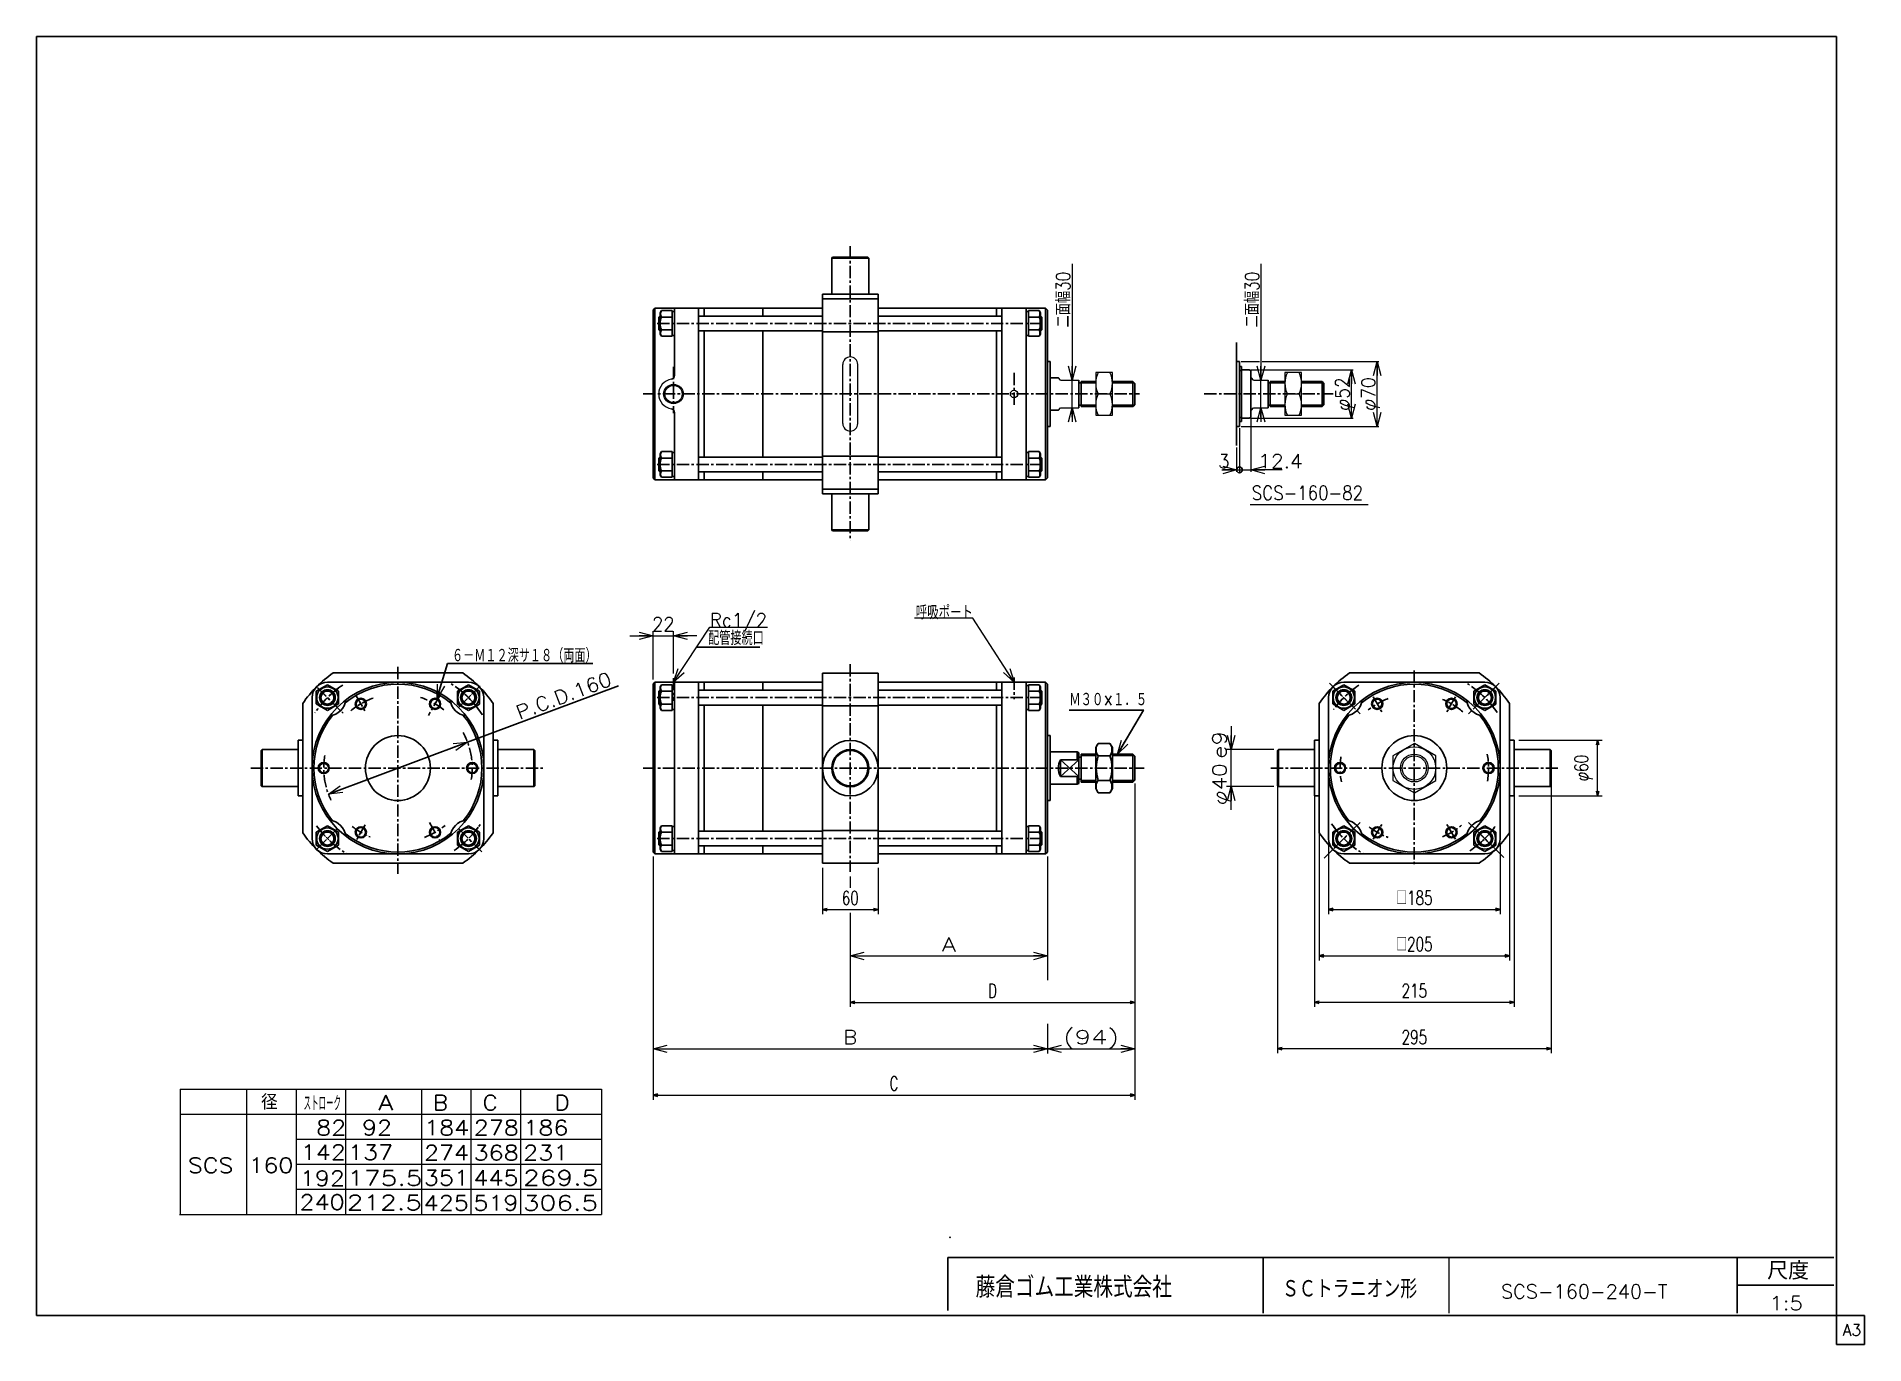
# Model space of a CAD drawing. Header units: millimetres. Extents: x -985 to 985, y -705 to 705.
import ezdxf
from ezdxf.enums import TextEntityAlignment as Align

# ---------------------------------------------------------------- set-up
doc = ezdxf.new("R2010")
doc.units = ezdxf.units.MM
doc.header["$LTSCALE"] = 0.416667
doc.header["$PDSIZE"] = 1
doc.linetypes.add('CENTER', pattern=[50.8, 31.75, -6.35, 6.35, -6.35])
doc.layers.add('ZUWAKU', color=7, linetype='Continuous')
doc.styles.add('dcStyle0', font='txt.shx', dxfattribs={"width": 0.714286, "bigfont": 'bigfont'})
doc.dimstyles.new('DaDimRotatedStyle', dxfattribs={"dimtxt": 15, "dimasz": 5.000003, "dimexe": 5, "dimexo": 1.666667, "dimgap": 5, "dimtad": 3, "dimdsep": 46, "dimtxsty": 'dcStyle0', "dimblk1": 'OPEN30', "dimblk2": 'OPEN30', "dimsah": 1, "dimcen": 0.09, "dimclrd": 4, "dimclre": 4, "dimclrt": 4, "dimadec": 0, "dimazin": 2, "dimtfac": 1, "dimtdec": 4, "dimtmove": 0, "dimatfit": 0, "dimfxl": 1, "dimarcsym": 0})

msp = doc.modelspace()

# ---------------------------------------------------------------- texts
at = {"color": 4, "style": 'dcStyle0'}
for s, height, width, p, p2 in [('SCS-160-82', 15, 0.8, (324.651, 205.584), (444.651, 205.584)), ('呼吸ポート', 15, 0.683333, (-37.37, 76.655), (24.13, 76.655)), ('配管接続口', 15, 0.666667, (-261.233, 49.013), (-201.233, 49.013)), ('６－Ｍ１２深サ１８（両面）', 15, 0.666667, (-537.285, 30.169), (-381.285, 30.169)), ('Ｍ３０×１．５', 15, 0.666667, (127.962, -17.262), (211.962, -17.262)), ('   径', 16.2, 0.952381, (-790.067, -451.785), (-725.267, -451.785)), ('ストローク', 16.2, 0.416667, (-697.268, -453.143), (-656.768, -453.143)), ('SCS-160-240-T', 15, 0.92, (593.31, -655.305), (772.71, -655.305)), ('1:5', 15, 0.8, (882.746, -668.072), (918.746, -668.072))]:
    msp.add_text(s, height=height, dxfattribs=dict(at, width=width)).set_placement(p, p2, align=Align.FIT)
at = {"color": 4, "style": 'dcStyle0', "width": 0.8}
msp.add_text('P.C.D.160', height=15, rotation=20.466829, dxfattribs=at).set_placement((-464.771, -31.501), (-363.588, 6.263), align=Align.FIT)
at = {"color": 4, "style": 'dcStyle0'}
for s, p, p2 in [('A', (-616.56, -452.475), (-600.36, -452.475)), ('B', (-557.728, -452.475), (-541.528, -452.475)), ('C', (-504.275, -452.475), (-488.075, -452.475)), ('D', (-426.712, -452.475), (-410.512, -452.475)), ('82', (-683.62, -479.528), (-651.22, -479.528)), ('92', (-634.261, -479.411), (-601.861, -479.411)), ('184', (-567.29, -479.475), (-518.69, -479.475)), ('278', (-513.836, -479.475), (-465.236, -479.475)), ('186', (-460.383, -479.475), (-411.783, -479.475)), ('142', (-700.253, -505.885), (-651.653, -505.885)), ('137', (-649.301, -506.082), (-600.701, -506.082)), ('274', (-567.434, -506.475), (-518.834, -506.475)), ('368', (-513.98, -506.475), (-465.38, -506.475)), ('231', (-460.527, -506.475), (-411.927, -506.475)), ('SCS 160', (-821.743, -519.975), (-708.343, -519.975)), ('192', (-701.186, -533.983), (-652.586, -533.983)), ('175.5', (-650.165, -533.754), (-569.165, -533.754)), ('351', (-567.578, -533.475), (-518.978, -533.475)), ('445', (-514.124, -533.475), (-465.524, -533.475)), ('269.5', (-460.67, -533.475), (-379.67, -533.475)), ('240', (-701.559, -559.7), (-652.959, -559.7)), ('212.5', (-650.714, -560.082), (-569.714, -560.082)), ('425', (-567.722, -560.475), (-519.122, -560.475)), ('519', (-514.268, -560.475), (-465.668, -560.475)), ('306.5', (-460.814, -560.475), (-379.814, -560.475))]:
    msp.add_text(s, height=16.2, dxfattribs=at).set_placement(p, p2, align=Align.FIT)
at = {"layer": 'ZUWAKU', "color": 4, "style": 'dcStyle0'}
for s, height, width, p, p2 in [('藤倉ゴム工業株式会社', 22.5, 0.783333, (27.122, -654.479), (238.622, -654.479)), ('尺度', 19, 0.991667, (880.134, -635.093), (925.354, -635.093)), ('ＳＣトラニオン形', 20, 0.758333, (357.359, -655.13), (502.959, -655.13))]:
    msp.add_text(s, height=height, dxfattribs=dict(at, width=width)).set_placement(p, p2, align=Align.FIT)
at = {"layer": 'ZUWAKU', "color": 7, "style": 'dcStyle0', "width": 0.8}
msp.add_text('A3', height=12.5, dxfattribs=at).set_placement((961.537, -695.625), (981.537, -695.625), align=Align.FIT)

# ---------------------------------------------------------------- blocks, each defined once
blk = doc.blocks.new('DC_GROUP_Φ160_1')
at = {"color": 4, "linetype": 'Continuous', "lineweight": 18}
for p, q in [((180.1, -68.6), (184.2, -53.7)), ((180.1, -68.6), (187.7, -55.7)), ((191.2, -57.7), (180.1, -68.6))]:
    blk.add_line(p, q, dxfattribs=at)
blk = doc.blocks.new('DC_GROUP_Φ160_2')
at = {"color": 4, "linetype": 'Continuous', "lineweight": 18}
for p, q in [((-553.4, -8.5), (-552.9, 7)), ((-553.4, -8.5), (-549.1, 5.8)), ((-545.2, 4.7), (-553.4, -8.5))]:
    blk.add_line(p, q, dxfattribs=at)
blk = doc.blocks.new('DC_GROUP_Φ160_3')
at = {"color": 4, "linetype": 'Continuous', "lineweight": 18}
for p, q in [((-536, -57.1), (-520.6, -55.7)), ((-520.6, -55.7), (-534.6, -60.9)), ((-520.6, -55.7), (-533.2, -64.7))]:
    blk.add_line(p, q, dxfattribs=at)
blk = doc.blocks.new('DC_GROUP_Φ160_4')
at = {"color": 4, "linetype": 'Continuous', "lineweight": 18}
for p, q in [((-670.5, -111.6), (-657.8, -102.6)), ((-670.5, -111.6), (-656.4, -106.4)), ((-655, -110.1), (-670.5, -111.6))]:
    blk.add_line(p, q, dxfattribs=at)
blk = doc.blocks.new('DC_GROUP_Φ160_5')
at = {"color": 4, "linetype": 'Continuous', "lineweight": 18}
for p, q in [((68.5, 8.9), (60.4, 21.5)), ((63.8, 23.7), (68.5, 8.9)), ((68.5, 8.9), (57, 19.3))]:
    blk.add_line(p, q, dxfattribs=at)
blk = doc.blocks.new('DC_GROUP_Φ160_6')
at = {"color": 4, "linetype": 'Continuous', "lineweight": 25}
for p, q in [((159.1, -57.1), (156.5, -61.6)), ((159.1, -57.1), (171.9, -57.1)), ((171.9, -57.1), (174.5, -61.6)), ((156.5, -105.6), (156.5, -61.6)), ((159.1, -70.4), (171.9, -70.4)), ((174.5, -105.6), (174.5, -61.6)), ((159.1, -96.9), (171.9, -96.9)), ((159.1, -110.2), (156.5, -105.6)), ((159.1, -110.2), (171.9, -110.2)), ((171.9, -110.2), (174.5, -105.6))]:
    blk.add_line(p, q, dxfattribs=at)
for centre, radius, start, end in [((168.8, -63.7), 11.8, 145.6111, 214.3889), ((162.2, -63.7), 11.8, 325.6111, 34.3889), ((201, -83.6), 43.9, 162.4111, 197.5889), ((130, -83.6), 43.9, 342.4111, 17.5889), ((168.8, -103.6), 11.8, 145.6111, 214.3889), ((162.2, -103.6), 11.8, 325.6111, 34.3889)]:
    blk.add_arc(centre, radius, start, end, dxfattribs=at)
blk = doc.blocks.new('DC_GROUP_Φ160_7')
at = {"color": 4, "linetype": 'Continuous', "lineweight": 25}
for p, q in [((159.1, -57.1), (156.5, -61.6)), ((159.1, -57.1), (171.9, -57.1)), ((171.9, -57.1), (174.5, -61.6)), ((156.5, -105.6), (156.5, -61.6)), ((159.1, -70.4), (171.9, -70.4)), ((174.5, -105.6), (174.5, -61.6)), ((159.1, -96.9), (171.9, -96.9)), ((159.1, -110.2), (156.5, -105.6)), ((159.1, -110.2), (171.9, -110.2)), ((171.9, -110.2), (174.5, -105.6))]:
    blk.add_line(p, q, dxfattribs=at)
for centre, radius, start, end in [((168.8, -63.7), 11.8, 145.6111, 214.3889), ((162.2, -63.7), 11.8, 325.6111, 34.3889), ((201, -83.6), 43.9, 162.4111, 197.5889), ((130, -83.6), 43.9, 342.4111, 17.5889), ((168.8, -103.6), 11.8, 145.6111, 214.3889), ((162.2, -103.6), 11.8, 325.6111, 34.3889)]:
    blk.add_arc(centre, radius, start, end, dxfattribs=at)
blk = doc.blocks.new('DC_GROUP_Φ160_9')
at = {"color": 4, "linetype": 'Continuous', "lineweight": 18}
for p, q in [((131, 334.7), (127, 349.7)), ((135, 349.7), (131, 334.7)), ((131, 334.7), (131, 349.7))]:
    blk.add_line(p, q, dxfattribs=at)
blk = doc.blocks.new('DC_GROUP_Φ160_10')
at = {"color": 4, "linetype": 'Continuous', "lineweight": 18}
for p, q in [((127, 289.7), (131, 304.7)), ((131, 304.7), (135, 289.7)), ((131, 304.7), (131, 289.7))]:
    blk.add_line(p, q, dxfattribs=at)
blk = doc.blocks.new('DC_GROUP_Φ160_8')
at = {"color": 4, "linetype": 'Continuous', "lineweight": 13}
for p, q in [((131, 460.1), (131, 334.7)), ((131, 304.7), (131, 334.7)), ((131, 294.7), (131, 304.7))]:
    blk.add_line(p, q, dxfattribs=at)
at = {"linetype": 'Continuous'}
for name in ['DC_GROUP_Φ160_9', 'DC_GROUP_Φ160_10']:
    blk.add_blockref(name, (0, 0), dxfattribs=at)
at = {"color": 4, "style": 'dcStyle0', "width": 0.714286}
blk.add_text('二面幅30', height=15, rotation=90, dxfattribs=at).set_placement((129, 391.4), (129, 451.4), align=Align.FIT)
blk = doc.blocks.new('DC_GROUP_Φ160_11')
at = {"color": 4, "linetype": 'Continuous', "lineweight": 13}
for p, q in [((378.4, 342.7), (360.4, 342.7)), ((360.4, 342.7), (360.4, 296.7)), ((378.4, 296.7), (378.4, 342.7)), ((363, 319.7), (375.8, 319.7)), ((360.4, 296.7), (378.4, 296.7))]:
    blk.add_line(p, q, dxfattribs=at)
for centre, start, end in [((386.8, 331.2), 154.1759, 205.8241), ((352, 331.2), 334.1759, 25.8241), ((386.8, 308.2), 154.1759, 205.8241), ((352, 308.2), 334.1759, 25.8241)]:
    blk.add_arc(centre, 26.4, start, end, dxfattribs=at)
blk = doc.blocks.new('DC_GROUP_Φ160_13')
at = {"color": 4, "linetype": 'Continuous', "lineweight": 18}
for p, q in [((293.4, 241.8), (308.4, 237.8)), ((308.4, 237.8), (293.4, 233.7)), ((308.4, 237.8), (293.4, 237.8))]:
    blk.add_line(p, q, dxfattribs=at)
blk = doc.blocks.new('DC_GROUP_Φ160_14')
at = {"color": 4, "linetype": 'Continuous', "lineweight": 18}
for p, q in [((323.8, 237.8), (338.8, 241.8)), ((338.8, 233.7), (323.8, 237.8)), ((323.8, 237.8), (338.8, 237.8))]:
    blk.add_line(p, q, dxfattribs=at)
blk = doc.blocks.new('DC_GROUP_Φ160_16')
at = {"color": 4, "linetype": 'Continuous', "lineweight": 25}
for start, end in [(0, 180), (180, 0)]:
    blk.add_arc((311.4, 237.8), 3.12, start, end, dxfattribs=at)
blk = doc.blocks.new('DC_GROUP_Φ160_15')
at = {"color": 4, "linetype": 'Continuous', "lineweight": 18}
blk.add_line((317.7, 237.8), (323.9, 237.8), dxfattribs=at)
at = {"linetype": 'Continuous'}
blk.add_blockref('DC_GROUP_Φ160_16', (0, 0), dxfattribs=at)
blk = doc.blocks.new('DC_GROUP_Φ160_12')
at = {"color": 4, "linetype": 'Continuous', "lineweight": 13}
for p, q in [((311.4, 282.7), (311.4, 235.8)), ((323.8, 293.7), (323.8, 235.8)), ((308.4, 262.1), (308.4, 235.8)), ((292.6, 237.8), (308.4, 237.8)), ((308.4, 237.8), (311.4, 237.8)), ((311.4, 237.8), (323.8, 237.8)), ((357.6, 237.8), (323.8, 237.8))]:
    blk.add_line(p, q, dxfattribs=at)
at = {"linetype": 'Continuous'}
for name in ['DC_GROUP_Φ160_13', 'DC_GROUP_Φ160_15', 'DC_GROUP_Φ160_14']:
    blk.add_blockref(name, (0, 0), dxfattribs=at)
at = {"color": 4, "style": 'dcStyle0', "width": 0.8}
for s, p, p2 in [('3', (288.6, 239.8), (300.6, 239.8)), ('12.4', (331.6, 239.8), (379.6, 239.8))]:
    blk.add_text(s, height=15, dxfattribs=at).set_placement(p, p2, align=Align.FIT)
blk = doc.blocks.new('DC_GROUP_Φ160_17')
at = {"color": 4, "linetype": 'Continuous', "lineweight": 13}
for p, q in [((174.5, 342.7), (156.5, 342.7)), ((156.5, 342.7), (156.5, 296.7)), ((174.5, 296.7), (174.5, 342.7)), ((159.1, 319.7), (171.9, 319.7)), ((156.5, 296.7), (174.5, 296.7))]:
    blk.add_line(p, q, dxfattribs=at)
for centre, start, end in [((182.9, 331.2), 154.1759, 205.8241), ((148.1, 331.2), 334.1759, 25.8241), ((182.9, 308.2), 154.1759, 205.8241), ((148.1, 308.2), 334.1759, 25.8241)]:
    blk.add_arc(centre, 26.4, start, end, dxfattribs=at)
blk = doc.blocks.new('DC_GROUP_Φ160_19')
at = {"color": 4, "linetype": 'Continuous', "lineweight": 18}
for p, q in [((334.6, 334.7), (330.6, 349.7)), ((338.6, 349.7), (334.6, 334.7)), ((334.6, 334.7), (334.6, 349.7))]:
    blk.add_line(p, q, dxfattribs=at)
blk = doc.blocks.new('DC_GROUP_Φ160_20')
at = {"color": 4, "linetype": 'Continuous', "lineweight": 18}
for p, q in [((330.6, 289.7), (334.6, 304.7)), ((334.6, 304.7), (338.6, 289.7)), ((334.6, 304.7), (334.6, 289.7))]:
    blk.add_line(p, q, dxfattribs=at)
blk = doc.blocks.new('DC_GROUP_Φ160_18')
at = {"color": 4, "linetype": 'Continuous', "lineweight": 13}
for p, q in [((334.6, 460.1), (334.6, 334.7)), ((334.6, 304.7), (334.6, 334.7)), ((334.6, 294.7), (334.6, 304.7))]:
    blk.add_line(p, q, dxfattribs=at)
at = {"linetype": 'Continuous'}
for name in ['DC_GROUP_Φ160_19', 'DC_GROUP_Φ160_20']:
    blk.add_blockref(name, (0, 0), dxfattribs=at)
at = {"color": 4, "style": 'dcStyle0', "width": 0.714286}
blk.add_text('二面幅30', height=15, rotation=90, dxfattribs=at).set_placement((332.6, 391.4), (332.6, 451.4), align=Align.FIT)
blk = doc.blocks.new('DC_GROUP_Φ160_22')
at = {"color": 4, "linetype": 'Continuous', "lineweight": 18}
for p, q in [((432.1, 293.7), (428.1, 308.7)), ((436.1, 308.7), (432.1, 293.7)), ((432.1, 293.7), (432.1, 308.7))]:
    blk.add_line(p, q, dxfattribs=at)
blk = doc.blocks.new('DC_GROUP_Φ160_23')
at = {"color": 4, "linetype": 'Continuous', "lineweight": 18}
for p, q in [((428.1, 330.7), (432.1, 345.7)), ((432.1, 345.7), (436.1, 330.7)), ((432.1, 345.7), (432.1, 330.7))]:
    blk.add_line(p, q, dxfattribs=at)
blk = doc.blocks.new('DC_GROUP_Φ160_21')
at = {"color": 4, "linetype": 'Continuous', "lineweight": 13}
for p, q in [((323.8, 345.7), (333.2, 345.7)), ((335.6, 345.7), (434.1, 345.7)), ((432.1, 293.7), (432.1, 345.7)), ((323.8, 293.7), (434.1, 293.7))]:
    blk.add_line(p, q, dxfattribs=at)
at = {"linetype": 'Continuous'}
for name in ['DC_GROUP_Φ160_23', 'DC_GROUP_Φ160_22']:
    blk.add_blockref(name, (0, 0), dxfattribs=at)
at = {"color": 4, "style": 'dcStyle0', "width": 0.75}
blk.add_text('φ52', height=15, rotation=90, dxfattribs=at).set_placement((430.1, 301.7), (430.1, 337.7), align=Align.FIT)
blk = doc.blocks.new('DC_GROUP_Φ160_25')
at = {"color": 4, "linetype": 'Continuous', "lineweight": 18}
for p, q in [((459.8, 284.7), (455.8, 299.7)), ((463.9, 299.7), (459.8, 284.7)), ((459.8, 284.7), (459.8, 299.7))]:
    blk.add_line(p, q, dxfattribs=at)
blk = doc.blocks.new('DC_GROUP_Φ160_26')
at = {"color": 4, "linetype": 'Continuous', "lineweight": 18}
for p, q in [((455.8, 339.7), (459.8, 354.7)), ((459.8, 354.7), (463.9, 339.7)), ((459.8, 354.7), (459.8, 339.7))]:
    blk.add_line(p, q, dxfattribs=at)
blk = doc.blocks.new('DC_GROUP_Φ160_24')
at = {"color": 4, "linetype": 'Continuous', "lineweight": 13}
for p, q in [((313.4, 354.7), (332.9, 354.7)), ((335.9, 354.7), (461.8, 354.7)), ((459.8, 284.7), (459.8, 354.7)), ((313.4, 284.7), (461.8, 284.7))]:
    blk.add_line(p, q, dxfattribs=at)
at = {"linetype": 'Continuous'}
for name in ['DC_GROUP_Φ160_26', 'DC_GROUP_Φ160_25']:
    blk.add_blockref(name, (0, 0), dxfattribs=at)
at = {"color": 4, "style": 'dcStyle0', "width": 0.75}
blk.add_text('φ70', height=15, rotation=90, dxfattribs=at).set_placement((457.8, 301.7), (457.8, 337.7), align=Align.FIT)
blk = doc.blocks.new('DC_GROUP_Φ160_28')
at = {"color": 4, "linetype": 'Continuous', "lineweight": 18}
for p, q in [((-298.5, 8.9), (-293.6, 23.6)), ((-298.5, 8.9), (-290.3, 21.4)), ((-286.9, 19.2), (-298.5, 8.9))]:
    blk.add_line(p, q, dxfattribs=at)
blk = doc.blocks.new('DC_GROUP_Φ160_27')
at = {"color": 4, "linetype": 'Continuous', "lineweight": 13}
for p, q in [((-298.5, 8.9), (-259.3, 68.4)), ((-259.3, 68.4), (-197.3, 68.4))]:
    blk.add_line(p, q, dxfattribs=at)
at = {"linetype": 'Continuous'}
blk.add_blockref('DC_GROUP_Φ160_28', (0, 0), dxfattribs=at)
at = {"color": 4, "style": 'dcStyle0', "width": 0.82}
blk.add_text('Rc1/2', height=15, dxfattribs=at).set_placement((-259.3, 68.4), (-197.8, 68.4), align=Align.FIT)
blk = doc.blocks.new('DC_GROUP_Φ160_29')
at = {"color": 4, "linetype": 'Continuous', "lineweight": 13}
for p, q in [((499.9, -57.1), (476.9, -70.4)), ((522.9, -70.4), (499.9, -57.1)), ((476.9, -70.4), (476.9, -96.9)), ((522.9, -96.9), (522.9, -70.4)), ((476.9, -96.9), (499.9, -110.2)), ((499.9, -110.2), (522.9, -96.9))]:
    blk.add_line(p, q, dxfattribs=at)
for radius in [23, 15, 13.1]:
    blk.add_circle((499.9, -83.6), radius, dxfattribs=at)
blk = doc.blocks.new('DC_GROUP_Φ160_30')
at = {"color": 4, "linetype": 'Continuous', "lineweight": 25}
for p, q in [((423.9, 6.2), (411.9, -0.7)), ((435.9, -0.7), (423.9, 6.2)), ((411.9, -0.7), (411.9, -14.5)), ((411.9, -14.5), (423.9, -21.5)), ((423.9, -21.5), (435.9, -14.5)), ((435.9, -14.5), (435.9, -0.7))]:
    blk.add_line(p, q, dxfattribs=at)
for radius in [11.5, 8, 7]:
    blk.add_circle((423.9, -7.6), radius, dxfattribs=at)
blk = doc.blocks.new('DC_GROUP_Φ160_31')
at = {"color": 4, "linetype": 'Continuous', "lineweight": 25}
for p, q in [((423.9, -145.8), (411.9, -152.7)), ((411.9, -152.7), (411.9, -166.6)), ((435.9, -152.7), (423.9, -145.8)), ((435.9, -166.6), (435.9, -152.7)), ((411.9, -166.6), (423.9, -173.5)), ((423.9, -173.5), (435.9, -166.6))]:
    blk.add_line(p, q, dxfattribs=at)
for radius in [11.5, 8, 7]:
    blk.add_circle((423.9, -159.6), radius, dxfattribs=at)
blk = doc.blocks.new('DC_GROUP_Φ160_32')
at = {"color": 4, "linetype": 'Continuous', "lineweight": 25}
for p, q in [((575.9, 6.2), (563.9, -0.7)), ((587.9, -0.7), (575.9, 6.2)), ((563.9, -0.7), (563.9, -14.6)), ((563.9, -14.6), (575.9, -21.5)), ((575.9, -21.5), (587.9, -14.6)), ((587.9, -14.6), (587.9, -0.7))]:
    blk.add_line(p, q, dxfattribs=at)
for radius in [11.5, 8, 7]:
    blk.add_circle((575.9, -7.6), radius, dxfattribs=at)
blk = doc.blocks.new('DC_GROUP_Φ160_33')
at = {"color": 4, "linetype": 'Continuous', "lineweight": 25}
for p, q in [((575.9, -145.8), (563.9, -152.7)), ((563.9, -152.7), (563.9, -166.6)), ((587.9, -152.7), (575.9, -145.8)), ((587.9, -166.6), (587.9, -152.7)), ((563.9, -166.6), (575.9, -173.5)), ((575.9, -173.5), (587.9, -166.6))]:
    blk.add_line(p, q, dxfattribs=at)
for radius in [11.5, 8, 7]:
    blk.add_circle((575.9, -159.6), radius, dxfattribs=at)
blk = doc.blocks.new('DC_GROUP_Φ160_35')
at = {"color": 4, "linetype": 'Continuous', "lineweight": 18}
for p, q in [((302.4, -63.6), (298.4, -48.6)), ((306.4, -48.6), (302.4, -63.6)), ((302.4, -63.6), (302.4, -48.6))]:
    blk.add_line(p, q, dxfattribs=at)
blk = doc.blocks.new('DC_GROUP_Φ160_36')
at = {"color": 4, "linetype": 'Continuous', "lineweight": 18}
for p, q in [((298.4, -118.6), (302.4, -103.6)), ((302.4, -103.6), (306.4, -118.6)), ((302.4, -103.6), (302.4, -118.6))]:
    blk.add_line(p, q, dxfattribs=at)
blk = doc.blocks.new('DC_GROUP_Φ160_34')
at = {"color": 4, "linetype": 'Continuous', "lineweight": 13}
for p, q in [((302.4, -38.6), (302.4, -63.6)), ((348.4, -63.6), (297.4, -63.6)), ((302.4, -103.6), (302.4, -63.6)), ((348.4, -103.6), (297.4, -103.6)), ((302.4, -128.6), (302.4, -103.6))]:
    blk.add_line(p, q, dxfattribs=at)
at = {"linetype": 'Continuous'}
for name in ['DC_GROUP_Φ160_35', 'DC_GROUP_Φ160_36']:
    blk.add_blockref(name, (0, 0), dxfattribs=at)
at = {"color": 4, "style": 'dcStyle0'}
blk.add_text('e9', height=15, rotation=90, dxfattribs=at).set_placement((297.4, -73.6), (297.4, -43.6), align=Align.FIT)
at = {"color": 4, "style": 'dcStyle0', "width": 0.9375}
blk.add_text('φ40', height=15, rotation=90, dxfattribs=at).set_placement((297.4, -123.6), (297.4, -78.6), align=Align.FIT)
blk = doc.blocks.new('DC_GROUP_Φ160_37')
at = {"color": 4, "linetype": 'Continuous', "lineweight": 25}
for radius in [6, 5.1]:
    blk.add_circle((-675.5, -83.6), radius, dxfattribs=at)
blk = doc.blocks.new('DC_GROUP_Φ160_38')
at = {"color": 4, "linetype": 'Continuous', "lineweight": 25}
for radius in [6, 5.1]:
    blk.add_circle((-635.5, -152.9), radius, dxfattribs=at)
blk = doc.blocks.new('DC_GROUP_Φ160_39')
at = {"color": 4, "linetype": 'Continuous', "lineweight": 25}
for radius in [6, 5.1]:
    blk.add_circle((-555.5, -152.9), radius, dxfattribs=at)
blk = doc.blocks.new('DC_GROUP_Φ160_40')
at = {"color": 4, "linetype": 'Continuous', "lineweight": 25}
for radius in [6, 5.1]:
    blk.add_circle((-515.5, -83.6), radius, dxfattribs=at)
blk = doc.blocks.new('DC_GROUP_Φ160_41')
at = {"color": 4, "linetype": 'Continuous', "lineweight": 25}
for radius in [6, 5.1]:
    blk.add_circle((-555.5, -14.4), radius, dxfattribs=at)
blk = doc.blocks.new('DC_GROUP_Φ160_42')
at = {"color": 4, "linetype": 'Continuous', "lineweight": 25}
for radius in [6, 5.1]:
    blk.add_circle((-635.5, -14.4), radius, dxfattribs=at)
blk = doc.blocks.new('DC_GROUP_Φ160_43')
at = {"color": 4, "linetype": 'Continuous', "lineweight": 25}
for p, q in [((-519.5, -145.8), (-531.5, -152.7)), ((-531.5, -152.7), (-531.5, -166.6)), ((-507.5, -152.7), (-519.5, -145.8)), ((-507.5, -166.6), (-507.5, -152.7)), ((-531.5, -166.6), (-519.5, -173.5)), ((-519.5, -173.5), (-507.5, -166.6))]:
    blk.add_line(p, q, dxfattribs=at)
for radius in [11.5, 8, 7]:
    blk.add_circle((-519.5, -159.6), radius, dxfattribs=at)
blk = doc.blocks.new('DC_GROUP_Φ160_44')
at = {"color": 4, "linetype": 'Continuous', "lineweight": 25}
for p, q in [((-671.5, -145.8), (-683.5, -152.7)), ((-683.5, -152.7), (-683.5, -166.6)), ((-659.5, -152.7), (-671.5, -145.8)), ((-659.5, -166.6), (-659.5, -152.7)), ((-683.5, -166.6), (-671.5, -173.5)), ((-671.5, -173.5), (-659.5, -166.6))]:
    blk.add_line(p, q, dxfattribs=at)
for radius in [11.5, 8, 7]:
    blk.add_circle((-671.5, -159.6), radius, dxfattribs=at)
blk = doc.blocks.new('DC_GROUP_Φ160_45')
at = {"color": 4, "linetype": 'Continuous', "lineweight": 25}
for p, q in [((-671.5, 6.2), (-683.5, -0.7)), ((-659.5, -0.7), (-671.5, 6.2)), ((-683.5, -0.7), (-683.5, -14.5)), ((-683.5, -14.5), (-671.5, -21.5)), ((-671.5, -21.5), (-659.5, -14.5)), ((-659.5, -14.5), (-659.5, -0.7))]:
    blk.add_line(p, q, dxfattribs=at)
for radius in [11.5, 8, 7]:
    blk.add_circle((-671.5, -7.6), radius, dxfattribs=at)
blk = doc.blocks.new('DC_GROUP_Φ160_46')
at = {"color": 4, "linetype": 'Continuous', "lineweight": 25}
for p, q in [((-519.5, 6.2), (-531.5, -0.7)), ((-507.5, -0.7), (-519.5, 6.2)), ((-531.5, -0.7), (-531.5, -14.6)), ((-531.5, -14.6), (-519.5, -21.5)), ((-519.5, -21.5), (-507.5, -14.6)), ((-507.5, -14.6), (-507.5, -0.7))]:
    blk.add_line(p, q, dxfattribs=at)
for radius in [11.5, 8, 7]:
    blk.add_circle((-519.5, -7.6), radius, dxfattribs=at)
blk = doc.blocks.new('DC_GROUP_Φ160_48')
at = {"color": 4, "linetype": 'Continuous', "lineweight": 18}
for p, q in [((-320.5, -386.2), (-305.5, -382.2)), ((-305.5, -390.3), (-320.5, -386.2)), ((-320.5, -386.2), (-305.5, -386.2))]:
    blk.add_line(p, q, dxfattribs=at)
blk = doc.blocks.new('DC_GROUP_Φ160_49')
at = {"color": 4, "linetype": 'Continuous', "lineweight": 18}
for p, q in [((89.5, -382.2), (104.5, -386.2)), ((104.5, -386.2), (89.5, -390.3)), ((104.5, -386.2), (89.5, -386.2))]:
    blk.add_line(p, q, dxfattribs=at)
blk = doc.blocks.new('DC_GROUP_Φ160_50')
at = {"color": 4, "linetype": 'Continuous', "lineweight": 18}
for p, q in [((104.5, -386.2), (119.5, -382.2)), ((119.5, -390.3), (104.5, -386.2)), ((104.5, -386.2), (119.5, -386.2))]:
    blk.add_line(p, q, dxfattribs=at)
blk = doc.blocks.new('DC_GROUP_Φ160_51')
at = {"color": 4, "linetype": 'Continuous', "lineweight": 18}
for p, q in [((183.5, -382.2), (198.5, -386.2)), ((198.5, -386.2), (183.5, -390.3)), ((198.5, -386.2), (183.5, -386.2))]:
    blk.add_line(p, q, dxfattribs=at)
blk = doc.blocks.new('DC_GROUP_Φ160_47')
at = {"color": 4, "linetype": 'Continuous', "lineweight": 13}
for p, q in [((198.5, -100.1), (198.5, -391.2)), ((-320.5, -179.1), (-320.5, -391.2)), ((104.5, -179.1), (104.5, -312.1)), ((104.5, -359.4), (104.5, -391.2)), ((-320.5, -386.2), (104.5, -386.2)), ((104.5, -386.2), (198.5, -386.2))]:
    blk.add_line(p, q, dxfattribs=at)
at = {"linetype": 'Continuous'}
for name in ['DC_GROUP_Φ160_48', 'DC_GROUP_Φ160_49', 'DC_GROUP_Φ160_50', 'DC_GROUP_Φ160_51']:
    blk.add_blockref(name, (0, 0), dxfattribs=at)
at = {"color": 4, "style": 'dcStyle0'}
for s, p, p2 in [('B', (-115.5, -381.2), (-100.5, -381.2)), ('(94)', (121.5, -381.2), (181.5, -381.2))]:
    blk.add_text(s, height=15, dxfattribs=at).set_placement(p, p2, align=Align.FIT)
blk = doc.blocks.new('DC_GROUP_Φ160_53')
at = {"color": 4, "linetype": 'Continuous', "lineweight": 18}
for p, q in [((-108, -286.2), (-93, -282.2)), ((-93, -290.3), (-108, -286.2)), ((-108, -286.2), (-93, -286.2))]:
    blk.add_line(p, q, dxfattribs=at)
blk = doc.blocks.new('DC_GROUP_Φ160_54')
at = {"color": 4, "linetype": 'Continuous', "lineweight": 18}
for p, q in [((89.5, -282.2), (104.5, -286.2)), ((104.5, -286.2), (89.5, -290.3)), ((104.5, -286.2), (89.5, -286.2))]:
    blk.add_line(p, q, dxfattribs=at)
blk = doc.blocks.new('DC_GROUP_Φ160_52')
at = {"color": 4, "linetype": 'Continuous', "lineweight": 13}
for p, q in [((104.5, -179.1), (104.5, -291.2)), ((-108, -200.5), (-108, -212.7)), ((-108, -239.8), (-108, -291.2)), ((-108, -286.2), (104.5, -286.2))]:
    blk.add_line(p, q, dxfattribs=at)
at = {"linetype": 'Continuous'}
for name in ['DC_GROUP_Φ160_53', 'DC_GROUP_Φ160_54']:
    blk.add_blockref(name, (0, 0), dxfattribs=at)
at = {"color": 4, "style": 'dcStyle0'}
blk.add_text('A', height=15, dxfattribs=at).set_placement((-9.3, -281.2), (5.7, -281.2), align=Align.FIT)
blk = doc.blocks.new('DC_GROUP_Φ160_56')
at = {"color": 4, "linetype": 'Continuous', "lineweight": 18}
for p, q in [((-298.5, 58.9), (-283.5, 62.9)), ((-283.5, 54.9), (-298.5, 58.9)), ((-298.5, 58.9), (-283.5, 58.9))]:
    blk.add_line(p, q, dxfattribs=at)
blk = doc.blocks.new('DC_GROUP_Φ160_57')
at = {"color": 4, "linetype": 'Continuous', "lineweight": 18}
for p, q in [((-335.5, 62.9), (-320.5, 58.9)), ((-320.5, 58.9), (-335.5, 54.9)), ((-320.5, 58.9), (-335.5, 58.9))]:
    blk.add_line(p, q, dxfattribs=at)
blk = doc.blocks.new('DC_GROUP_Φ160_55')
at = {"color": 4, "linetype": 'Continuous', "lineweight": 13}
for p, q in [((-320.5, 11.9), (-320.5, 63.9)), ((-298.5, 18.4), (-298.5, 63.9)), ((-345.5, 58.9), (-320.5, 58.9)), ((-320.5, 58.9), (-298.5, 58.9)), ((-273.5, 58.9), (-298.5, 58.9))]:
    blk.add_line(p, q, dxfattribs=at)
at = {"linetype": 'Continuous'}
for name in ['DC_GROUP_Φ160_57', 'DC_GROUP_Φ160_56']:
    blk.add_blockref(name, (0, 0), dxfattribs=at)
at = {"color": 4, "style": 'dcStyle0', "width": 0.8}
blk.add_text('22', height=15, dxfattribs=at).set_placement((-321.5, 63.9), (-297.5, 63.9), align=Align.FIT)
blk = doc.blocks.new('_OPEN30')
at = {"color": 0, "linetype": 'ByBlock', "lineweight": -2}
for p, q in [((-1, 0.267949), (0, 0)), ((0, 0), (-1, -0.267949)), ((0, 0), (-1, 0))]:
    blk.add_line(p, q, dxfattribs=at)
blk = doc.blocks.new('*D58')
at = {"color": 4, "linetype": 'Continuous', "lineweight": 13}
for p, q in [((407.4, -164.6), (407.4, -241.1)), ((592.4, -164.6), (592.4, -241.1)), ((407.4, -236.1), (592.4, -236.1))]:
    blk.add_line(p, q, dxfattribs=at)
at = {"color": 4, "xscale": 5.000004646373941, "yscale": 4.999982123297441}
for p, rotation in [((407.4, -236.1), 180), ((592.4, -236.1), 360)]:
    blk.add_blockref('_OPEN30', p, dxfattribs=dict(at, rotation=rotation))
at = {"color": 4, "insert": (499.9, -231.1), "char_height": 15, "width": 75, "attachment_point": 8, "style": 'dcStyle0'}
blk.add_mtext('\\T1.00;□185', dxfattribs=at)
blk = doc.blocks.new('*D59')
at = {"color": 4, "linetype": 'Continuous', "lineweight": 13}
for p, q in [((397.4, -88.6), (397.4, -291.1)), ((602.4, -88.6), (602.4, -291.1)), ((397.4, -286.1), (602.4, -286.1))]:
    blk.add_line(p, q, dxfattribs=at)
at = {"color": 4, "xscale": 5.000004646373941, "yscale": 4.999982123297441}
for p, rotation in [((397.4, -286.1), 180), ((602.4, -286.1), 360)]:
    blk.add_blockref('_OPEN30', p, dxfattribs=dict(at, rotation=rotation))
at = {"color": 4, "insert": (499.9, -281.1), "char_height": 15, "width": 75, "attachment_point": 8, "style": 'dcStyle0'}
blk.add_mtext('\\T1.00;□205', dxfattribs=at)
blk = doc.blocks.new('*D60')
at = {"color": 4, "linetype": 'Continuous', "lineweight": 13}
for p, q in [((392.4, -88.6), (392.4, -341.1)), ((607.4, -88.6), (607.4, -341.1)), ((392.4, -336.1), (607.4, -336.1))]:
    blk.add_line(p, q, dxfattribs=at)
at = {"color": 4, "xscale": 5.000004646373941, "yscale": 4.999982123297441}
for p, rotation in [((392.4, -336.1), 180), ((607.4, -336.1), 360)]:
    blk.add_blockref('_OPEN30', p, dxfattribs=dict(at, rotation=rotation))
at = {"color": 4, "insert": (499.9, -331.1), "char_height": 15, "width": 60.938, "attachment_point": 8, "style": 'dcStyle0'}
blk.add_mtext('\\T1.00;215', dxfattribs=at)
blk = doc.blocks.new('*D61')
at = {"color": 4, "linetype": 'Continuous', "lineweight": 13}
for p, q in [((352.4, -88.6), (352.4, -391.1)), ((647.4, -88.6), (647.4, -391.1)), ((352.4, -386.1), (647.4, -386.1))]:
    blk.add_line(p, q, dxfattribs=at)
at = {"color": 4, "xscale": 5.000004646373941, "yscale": 4.999982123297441}
for p, rotation in [((352.4, -386.1), 180), ((647.4, -386.1), 360)]:
    blk.add_blockref('_OPEN30', p, dxfattribs=dict(at, rotation=rotation))
at = {"color": 4, "insert": (499.9, -381.1), "char_height": 15, "width": 60.938, "attachment_point": 8, "style": 'dcStyle0'}
blk.add_mtext('\\T1.00;295', dxfattribs=at)
blk = doc.blocks.new('*D62')
at = {"color": 4, "linetype": 'Continuous', "lineweight": 13}
for p, q in [((612.4, -53.6), (702.4, -53.6)), ((697.4, -113.6), (697.4, -53.6)), ((612.4, -113.6), (702.4, -113.6))]:
    blk.add_line(p, q, dxfattribs=at)
at = {"color": 4, "xscale": 5.000004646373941, "yscale": 4.999982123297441}
for p, rotation in [((697.4, -53.6), 90), ((697.4, -113.6), 270)]:
    blk.add_blockref('_OPEN30', p, dxfattribs=dict(at, rotation=rotation))
at = {"color": 4, "insert": (692.4, -83.6), "char_height": 15, "width": 60.938, "attachment_point": 8, "rotation": 90, "style": 'dcStyle0'}
blk.add_mtext('\\T1.00;φ60', dxfattribs=at)
blk = doc.blocks.new('*D63')
at = {"color": 4, "linetype": 'Continuous', "lineweight": 13}
for p, q in [((-138, -191.2), (-138, -241.2)), ((-78, -191.2), (-78, -241.2)), ((-138, -236.2), (-78, -236.2))]:
    blk.add_line(p, q, dxfattribs=at)
at = {"color": 4, "xscale": 5.000004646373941, "yscale": 4.999982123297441}
for p, rotation in [((-138, -236.2), 180), ((-78, -236.2), 360)]:
    blk.add_blockref('_OPEN30', p, dxfattribs=dict(at, rotation=rotation))
at = {"color": 4, "insert": (-108, -231.2), "char_height": 15, "width": 46.875, "attachment_point": 8, "style": 'dcStyle0'}
blk.add_mtext('\\T1.00;60', dxfattribs=at)
blk = doc.blocks.new('*D64')
at = {"color": 4, "linetype": 'Continuous', "lineweight": 13}
for p, q in [((198.5, -100.1), (198.5, -341.2)), ((-108, -250.9), (-108, -341.2)), ((-108, -336.2), (198.5, -336.2))]:
    blk.add_line(p, q, dxfattribs=at)
at = {"color": 4, "xscale": 5.000004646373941, "yscale": 4.999982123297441}
for p, rotation in [((-108, -336.2), 180), ((198.5, -336.2), 360)]:
    blk.add_blockref('_OPEN30', p, dxfattribs=dict(at, rotation=rotation))
at = {"color": 4, "insert": (45.2, -331.2), "char_height": 15, "width": 32.812, "attachment_point": 8, "style": 'dcStyle0'}
blk.add_mtext('\\T1.00;D', dxfattribs=at)
blk = doc.blocks.new('*D65')
at = {"color": 4, "linetype": 'Continuous', "lineweight": 13}
for p, q in [((198.5, -100.1), (198.5, -441.2)), ((-320.5, -179.1), (-320.5, -441.2)), ((-320.5, -436.2), (198.5, -436.2))]:
    blk.add_line(p, q, dxfattribs=at)
at = {"color": 4, "xscale": 5.000004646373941, "yscale": 4.999982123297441}
for p, rotation in [((-320.5, -436.2), 180), ((198.5, -436.2), 360)]:
    blk.add_blockref('_OPEN30', p, dxfattribs=dict(at, rotation=rotation))
at = {"color": 4, "insert": (-61, -431.2), "char_height": 15, "width": 32.812, "attachment_point": 8, "style": 'dcStyle0'}
blk.add_mtext('\\T1.00;C', dxfattribs=at)

# ---------------------------------------------------------------- dimensions: what is measured, and where the dimension line sits
at = {"linetype": 'Continuous', "lineweight": 13}
dim = msp.add_linear_dim(base=(697.382, -53.633), p1=(610.716, -113.633), p2=(610.716, -53.633), angle=90, text='φ<>', dimstyle='DaDimRotatedStyle', override={"dimtxt": 15, "dimasz": 5.000003, "dimexe": 5, "dimexo": 1.666667, "dimgap": 5, "dimtad": 3, "dimtih": 0, "dimtoh": 0, "dimdec": 2, "dimzin": 8, "dimtxsty": 'dcStyle0', "dimblk1": 'OPEN30', "dimblk2": 'OPEN30', "dimsah": 1, "dimclrd": 4, "dimclre": 4, "dimclrt": 4, "dimazin": 2, "dimtofl": 1, "dimatfit": 0, "dimtolj": 0, "dimtzin": 8}, dxfattribs=at)
dim.commit()
dim.dimension.update_dxf_attribs({"geometry": '*D62', "text_midpoint": (697.382, -83.633)})
for base, p1, p2, text, picture, middle in [((198.486, -436.24), (-320.514, -177.48), (198.486, -98.482), 'C', '*D65', (-61.014, -436.24)), ((198.486, -336.24), (-108.014, -249.223), (198.486, -98.482), 'D', '*D64', (45.236, -336.24)), ((602.382, -286.133), (397.382, -86.966), (602.382, -86.966), '□<>', '*D59', (499.882, -286.133)), ((592.382, -236.133), (407.382, -162.98), (592.382, -162.98), '□<>', '*D58', (499.882, -236.133))]:
    dim = msp.add_linear_dim(base=base, p1=p1, p2=p2, text=text, dimstyle='DaDimRotatedStyle', override={"dimtxt": 15, "dimasz": 5.000003, "dimexe": 5, "dimexo": 1.666667, "dimgap": 5, "dimtad": 3, "dimtih": 0, "dimtoh": 0, "dimdec": 2, "dimzin": 8, "dimtxsty": 'dcStyle0', "dimblk1": 'OPEN30', "dimblk2": 'OPEN30', "dimsah": 1, "dimclrd": 4, "dimclre": 4, "dimclrt": 4, "dimazin": 2, "dimtofl": 1, "dimatfit": 0, "dimtolj": 0, "dimtzin": 8}, dxfattribs=at)
    dim.commit()
    dim.dimension.update_dxf_attribs({"geometry": picture, "text_midpoint": middle})
for base, p1, p2, picture, middle in [((647.382, -386.133), (352.382, -86.966), (647.382, -86.966), '*D61', (499.882, -386.133)), ((607.382, -336.133), (392.382, -86.966), (607.382, -86.966), '*D60', (499.882, -336.133)), ((-78.014, -236.233), (-138.014, -189.567), (-78.014, -189.567), '*D63', (-108.014, -236.233))]:
    dim = msp.add_linear_dim(base=base, p1=p1, p2=p2, dimstyle='DaDimRotatedStyle', override={"dimtxt": 15, "dimasz": 5.000003, "dimexe": 5, "dimexo": 1.666667, "dimgap": 5, "dimtad": 3, "dimtih": 0, "dimtoh": 0, "dimdec": 2, "dimzin": 8, "dimtxsty": 'dcStyle0', "dimblk1": 'OPEN30', "dimblk2": 'OPEN30', "dimsah": 1, "dimclrd": 4, "dimclre": 4, "dimclrt": 4, "dimazin": 2, "dimtofl": 1, "dimatfit": 0, "dimtolj": 0, "dimtzin": 8}, dxfattribs=at)
    dim.commit()
    dim.dimension.update_dxf_attribs({"geometry": picture, "text_midpoint": middle})

# ---------------------------------------------------------------- linework, layer by layer
at = {"color": 4, "linetype": 'CENTER', "lineweight": 25}
for p, q in [((-108.014, 479.026), (-108.014, 161.211)), ((-316.158, 395.695), (101.052, 395.695)), ((-316.158, 395.695), (101.052, 395.695)), ((-298.514, 348.791), (-298.514, 298.919)), ((68.486, 342.321), (68.486, 305.389)), ((-331.192, 319.653), (203.752, 319.653)), ((273.509, 319.653), (412.501, 319.653)), ((-316.158, 243.667), (101.052, 243.667)), ((-316.158, 243.667), (101.052, 243.667)), ((-595.503, 25.436), (-595.503, -197.598)), ((-108.014, 28.273), (-108.014, -195.54)), ((499.882, 21.696), (499.882, -188.962)), ((-682.306, 3.169), (-654.612, -24.525)), ((-682.124, 2.987), (-661.088, -18.049)), ((-506.743, 5.128), (-530.591, -18.721)), ((-529.919, -18.049), (-508.883, 2.987)), ((-298.514, 13.414), (-298.514, -11.117)), ((-298.514, 13.414), (-298.514, -11.117)), ((68.486, 13.918), (68.486, -9.246)), ((68.486, 13.918), (68.486, -9.246)), ((408.395, 7.854), (441.372, -25.123)), ((413.262, 2.987), (434.298, -18.049)), ((591.369, 7.854), (558.392, -25.123)), ((565.466, -18.049), (586.503, 2.987)), ((-640.464, -5.758), (-630.013, -23.862)), ((-550.175, -5.122), (-562.741, -26.887)), ((-316.158, -7.633), (101.052, -7.633)), ((-316.158, -7.633), (101.052, -7.633)), ((455.591, -6.919), (465.041, -23.287)), ((544.173, -6.919), (534.723, -23.287)), ((-754.128, -83.633), (-439.261, -83.633)), ((-331.192, -83.633), (208.546, -83.633)), ((345.317, -83.633), (654.491, -83.633)), ((-661.371, -149.501), (-683.68, -171.809)), ((-682.124, -170.254), (-661.088, -149.217)), ((-630.742, -144.668), (-640.11, -160.894)), ((-561.55, -142.442), (-550.637, -161.345)), ((-529.919, -149.217), (-508.883, -170.254)), ((-529.216, -149.921), (-505.176, -173.96)), ((402.738, -180.778), (441.372, -142.143)), ((413.262, -170.254), (434.298, -149.217)), ((455.591, -160.347), (465.041, -143.979)), ((544.173, -160.347), (534.723, -143.979)), ((596.368, -180.119), (558.392, -142.143)), ((565.466, -149.217), (586.503, -170.254)), ((-316.158, -159.633), (101.052, -159.633)), ((-316.158, -159.633), (101.052, -159.633))]:
    msp.add_line(p, q, dxfattribs=at)
at = {"color": 4, "linetype": 'Continuous', "lineweight": 25}
for p, q in [((-127.014, 467.153), (-128.014, 466.153)), ((-128.014, 427.153), (-128.014, 466.153)), ((-88.014, 466.153), (-128.014, 466.153)), ((-89.014, 467.153), (-127.014, 467.153)), ((-89.014, 467.153), (-88.014, 466.153)), ((-88.014, 427.153), (-88.014, 466.153)), ((-78.014, 427.153), (-138.014, 427.153)), ((-138.014, 427.153), (-138.014, 422.153)), ((-138.014, 422.153), (-138.014, 217.153)), ((-78.014, 422.153), (-138.014, 422.153)), ((-78.014, 427.153), (-78.014, 422.153)), ((-78.014, 422.153), (-78.014, 217.153)), ((-320.514, 410.195), (-318.514, 412.195)), ((-320.514, 410.195), (-318.514, 412.195)), ((-320.514, 319.653), (-320.514, 410.167)), ((-320.514, 319.653), (-320.514, 410.167)), ((-318.514, 412.195), (-138.014, 412.195)), ((-318.514, 412.195), (-138.014, 412.195)), ((-318.514, 319.653), (-318.514, 412.167)), ((-318.514, 319.653), (-318.514, 412.167)), ((-313.314, 403.695), (-314.514, 402.495)), ((-313.314, 403.695), (-314.514, 402.495)), ((-314.514, 388.895), (-314.514, 402.495)), ((-312.914, 402.495), (-314.514, 402.495)), ((-314.514, 388.895), (-314.514, 402.495)), ((-312.914, 402.495), (-314.514, 402.495)), ((-312.914, 403.695), (-313.314, 403.695)), ((-313.314, 387.695), (-313.314, 403.695)), ((-312.914, 403.695), (-313.314, 403.695)), ((-313.314, 387.695), (-313.314, 403.695)), ((-311.554, 409.552), (-312.914, 407.195)), ((-311.554, 409.552), (-312.914, 407.195)), ((-312.914, 384.195), (-312.914, 407.195)), ((-312.914, 384.195), (-312.914, 407.195)), ((-299.914, 409.552), (-311.554, 409.552)), ((-299.914, 409.552), (-311.554, 409.552)), ((-299.914, 402.624), (-311.554, 402.624)), ((-299.914, 402.624), (-311.554, 402.624)), ((-299.914, 381.839), (-299.914, 409.552)), ((-299.914, 381.839), (-299.914, 409.552)), ((-299.914, 381.839), (-299.914, 409.552)), ((-299.914, 381.839), (-299.914, 409.552)), ((-299.914, 408.695), (-297.514, 408.695)), ((-299.914, 408.695), (-297.514, 408.695)), ((-297.514, 339.413), (-297.514, 412.167)), ((-297.514, 339.413), (-297.514, 412.167)), ((-271.514, 319.653), (-271.514, 412.167)), ((-271.514, 319.653), (-271.514, 412.167)), ((-271.514, 403.695), (-138.014, 403.695)), ((-271.514, 403.695), (-138.014, 403.695)), ((-265.514, 412.195), (-265.514, 403.695)), ((-265.514, 412.195), (-265.514, 404.906)), ((-202.314, 403.695), (-202.314, 412.195)), ((-202.314, 404.906), (-202.314, 412.195)), ((-78.014, 412.195), (102.486, 412.195)), ((-78.014, 412.195), (102.486, 412.195)), ((-78.014, 403.695), (55.486, 403.695)), ((-78.014, 403.695), (55.486, 403.695)), ((49.486, 403.695), (49.486, 412.195)), ((49.486, 405.152), (49.486, 412.195)), ((55.486, 319.653), (55.486, 412.167)), ((55.486, 319.653), (55.486, 412.167)), ((81.486, 319.653), (81.486, 412.167)), ((81.486, 319.653), (81.486, 412.167)), ((83.886, 408.695), (81.486, 408.695)), ((83.886, 408.695), (81.486, 408.695)), ((83.886, 409.552), (83.886, 381.839)), ((83.886, 409.552), (95.525, 409.552)), ((83.886, 409.552), (83.886, 381.839)), ((83.886, 409.552), (83.886, 381.839)), ((83.886, 409.552), (95.525, 409.552)), ((83.886, 409.552), (83.886, 381.839)), ((83.886, 402.624), (95.525, 402.624)), ((83.886, 402.624), (95.525, 402.624)), ((95.525, 409.552), (96.886, 407.195)), ((95.525, 409.552), (96.886, 407.195)), ((96.886, 407.195), (96.886, 384.195)), ((96.886, 407.195), (96.886, 384.195)), ((97.286, 403.695), (96.886, 403.695)), ((97.286, 403.695), (96.886, 403.695)), ((96.886, 402.495), (98.486, 402.495)), ((96.886, 402.495), (98.486, 402.495)), ((97.286, 403.695), (98.486, 402.495)), ((97.286, 403.695), (97.286, 387.695)), ((97.286, 403.695), (98.486, 402.495)), ((97.286, 403.695), (97.286, 387.695)), ((98.486, 402.495), (98.486, 388.895)), ((98.486, 402.495), (98.486, 388.895)), ((104.486, 410.195), (102.486, 412.195)), ((104.486, 410.195), (102.486, 412.195)), ((102.486, 319.653), (102.486, 412.167)), ((102.486, 319.653), (102.486, 412.167)), ((104.486, 319.653), (104.486, 410.167)), ((104.486, 319.653), (104.486, 410.167)), ((-313.314, 387.695), (-314.514, 388.895)), ((-312.914, 388.895), (-314.514, 388.895)), ((-313.314, 387.695), (-314.514, 388.895)), ((-312.914, 388.895), (-314.514, 388.895)), ((-313.314, 387.695), (-312.914, 387.695)), ((-313.314, 387.695), (-312.914, 387.695)), ((-311.554, 381.839), (-312.914, 384.195)), ((-311.554, 381.839), (-312.914, 384.195)), ((-299.914, 388.767), (-311.554, 388.767)), ((-299.914, 388.767), (-311.554, 388.767)), ((-299.914, 381.839), (-311.554, 381.839)), ((-299.914, 381.839), (-311.554, 381.839)), ((-299.914, 382.695), (-297.514, 382.695)), ((-299.914, 382.695), (-297.514, 382.695)), ((-271.514, 387.695), (-138.014, 387.695)), ((-271.514, 387.695), (-138.014, 387.695)), ((-265.514, 387.695), (-265.514, 319.653)), ((-265.514, 386.466), (-265.514, 319.653)), ((-202.314, 319.653), (-202.314, 387.695)), ((-202.314, 319.653), (-202.314, 386.466)), ((-138.014, 386.735), (-78.014, 386.735)), ((-78.014, 387.695), (55.486, 387.695)), ((-78.014, 387.695), (55.486, 387.695)), ((49.486, 319.653), (49.486, 387.695)), ((49.486, 319.653), (49.486, 386.411)), ((83.886, 382.695), (81.486, 382.695)), ((83.886, 382.695), (81.486, 382.695)), ((83.886, 388.767), (95.525, 388.767)), ((83.886, 388.767), (95.525, 388.767)), ((83.886, 381.839), (95.525, 381.839)), ((83.886, 381.839), (95.525, 381.839)), ((95.525, 381.839), (96.886, 384.195)), ((95.525, 381.839), (96.886, 384.195)), ((96.886, 388.895), (98.486, 388.895)), ((96.886, 388.895), (98.486, 388.895)), ((96.886, 387.695), (97.286, 387.695)), ((96.886, 387.695), (97.286, 387.695)), ((97.286, 387.695), (98.486, 388.895)), ((97.286, 387.695), (98.486, 388.895)), ((308.406, 319.653), (308.406, 375.247)), ((107.486, 354.653), (104.486, 354.653)), ((107.486, 354.653), (104.486, 354.653)), ((107.486, 319.653), (107.486, 354.653)), ((107.486, 319.653), (107.486, 354.653)), ((311.406, 354.653), (308.406, 354.653)), ((311.406, 319.653), (311.406, 354.653)), ((107.486, 337.169), (116.346, 337.169)), ((311.406, 349.153), (313.506, 349.153)), ((311.406, 344.903), (311.406, 345.653)), ((311.406, 344.903), (313.506, 344.903)), ((313.506, 349.153), (313.506, 319.653)), ((313.506, 345.653), (321.806, 345.653)), ((323.806, 343.653), (323.806, 319.653)), ((-320.514, 319.653), (-320.514, 229.139)), ((-320.514, 319.653), (-320.514, 229.139)), ((-318.514, 319.653), (-318.514, 227.167)), ((-318.514, 319.653), (-318.514, 227.139)), ((-271.514, 319.653), (-271.514, 227.139)), ((-271.514, 319.653), (-271.514, 227.139)), ((-265.514, 251.667), (-265.514, 319.653)), ((-265.514, 252.841), (-265.514, 319.653)), ((-202.314, 319.653), (-202.314, 251.667)), ((-202.314, 319.653), (-202.314, 252.841)), ((49.486, 319.653), (49.486, 251.667)), ((49.486, 319.653), (49.486, 252.895)), ((55.486, 319.653), (55.486, 227.139)), ((55.486, 319.653), (55.486, 227.139)), ((81.486, 319.653), (81.486, 227.139)), ((81.486, 319.653), (81.486, 227.139)), ((102.486, 319.653), (102.486, 227.139)), ((102.486, 319.653), (102.486, 227.139)), ((104.486, 319.653), (104.486, 229.139)), ((104.486, 319.653), (104.486, 229.139)), ((107.486, 319.653), (107.486, 284.653)), ((107.486, 319.653), (107.486, 284.653)), ((138.486, 334.653), (138.486, 304.653)), ((138.486, 334.653), (138.486, 304.653)), ((138.486, 331.538), (140.736, 331.538)), ((138.486, 331.538), (140.736, 331.538)), ((140.736, 333.138), (156.486, 333.138)), ((140.736, 333.138), (140.736, 306.138)), ((140.736, 333.138), (156.486, 333.138)), ((140.736, 333.138), (140.736, 306.138)), ((140.736, 331.538), (156.486, 331.538)), ((140.736, 331.538), (156.486, 331.538)), ((174.486, 333.138), (196.486, 333.138)), ((174.486, 333.138), (196.486, 333.138)), ((174.486, 331.538), (198.086, 331.538)), ((174.486, 331.538), (198.086, 331.538)), ((198.486, 331.138), (196.486, 333.138)), ((196.486, 333.138), (196.486, 306.138)), ((198.486, 331.138), (196.486, 333.138)), ((196.486, 333.138), (196.486, 306.138)), ((198.486, 331.138), (198.486, 308.138)), ((198.486, 331.138), (198.486, 308.138)), ((308.406, 319.653), (308.406, 264.06)), ((311.406, 319.653), (311.406, 284.653)), ((313.506, 290.153), (313.506, 319.653)), ((323.806, 295.653), (323.806, 319.653)), ((342.406, 334.653), (342.406, 304.653)), ((342.406, 331.538), (344.656, 331.538)), ((344.656, 333.138), (344.656, 306.138)), ((344.656, 333.138), (360.406, 333.138)), ((344.656, 331.538), (360.406, 331.538)), ((378.406, 333.138), (400.406, 333.138)), ((378.406, 331.538), (402.006, 331.538)), ((402.406, 331.138), (400.406, 333.138)), ((400.406, 333.138), (400.406, 306.138)), ((402.406, 331.138), (402.406, 308.138)), ((-297.514, 299.866), (-297.514, 227.139)), ((-297.514, 298.919), (-297.514, 227.139)), ((107.486, 302.138), (116.346, 302.138)), ((107.486, 302.138), (116.346, 302.138)), ((138.486, 307.738), (140.736, 307.738)), ((138.486, 307.738), (140.736, 307.738)), ((140.736, 307.738), (156.486, 307.738)), ((140.736, 307.738), (156.486, 307.738)), ((140.736, 306.138), (156.486, 306.138)), ((140.736, 306.138), (156.486, 306.138)), ((174.486, 307.738), (198.086, 307.738)), ((174.486, 307.738), (198.086, 307.738)), ((174.486, 306.138), (196.486, 306.138)), ((174.486, 306.138), (196.486, 306.138)), ((198.486, 308.138), (196.486, 306.138)), ((198.486, 308.138), (196.486, 306.138)), ((342.406, 307.738), (344.656, 307.738)), ((344.656, 307.738), (360.406, 307.738)), ((344.656, 306.138), (360.406, 306.138)), ((378.406, 307.738), (402.006, 307.738)), ((378.406, 306.138), (400.406, 306.138)), ((402.406, 308.138), (400.406, 306.138)), ((107.486, 284.653), (104.486, 284.653)), ((107.486, 284.653), (104.486, 284.653)), ((311.406, 284.653), (308.406, 284.653)), ((311.406, 294.403), (311.406, 293.653)), ((311.406, 294.403), (313.506, 294.403)), ((311.406, 290.153), (313.506, 290.153)), ((313.506, 293.653), (321.806, 293.653)), ((-311.554, 257.524), (-312.914, 255.167)), ((-311.554, 257.524), (-312.914, 255.167)), ((-299.914, 257.524), (-311.554, 257.524)), ((-299.914, 257.524), (-311.554, 257.524)), ((-299.914, 257.524), (-299.914, 229.811)), ((-299.914, 257.524), (-299.914, 229.811)), ((-299.914, 257.524), (-299.914, 229.811)), ((-299.914, 257.524), (-299.914, 229.811)), ((-299.914, 256.667), (-297.514, 256.667)), ((-299.914, 256.667), (-297.514, 256.667)), ((83.886, 256.667), (81.486, 256.667)), ((83.886, 256.667), (81.486, 256.667)), ((83.886, 229.811), (83.886, 257.524)), ((83.886, 257.524), (95.525, 257.524)), ((83.886, 229.811), (83.886, 257.524)), ((83.886, 229.811), (83.886, 257.524)), ((83.886, 257.524), (95.525, 257.524)), ((83.886, 229.811), (83.886, 257.524)), ((95.525, 257.524), (96.886, 255.167)), ((95.525, 257.524), (96.886, 255.167)), ((-313.314, 251.667), (-314.514, 250.467)), ((-313.314, 251.667), (-314.514, 250.467)), ((-314.514, 250.467), (-314.514, 236.867)), ((-312.914, 250.467), (-314.514, 250.467)), ((-314.514, 250.467), (-314.514, 236.867)), ((-312.914, 250.467), (-314.514, 250.467)), ((-313.314, 235.667), (-314.514, 236.867)), ((-312.914, 236.867), (-314.514, 236.867)), ((-313.314, 235.667), (-314.514, 236.867)), ((-312.914, 236.867), (-314.514, 236.867)), ((-313.314, 251.667), (-312.914, 251.667)), ((-313.314, 251.667), (-313.314, 235.667)), ((-313.314, 251.667), (-312.914, 251.667)), ((-313.314, 251.667), (-313.314, 235.667)), ((-312.914, 255.167), (-312.914, 232.167)), ((-312.914, 255.167), (-312.914, 232.167)), ((-299.914, 250.596), (-311.554, 250.596)), ((-299.914, 250.596), (-311.554, 250.596)), ((-299.914, 236.739), (-311.554, 236.739)), ((-299.914, 236.739), (-311.554, 236.739)), ((-271.514, 251.667), (-138.014, 251.667)), ((-271.514, 251.667), (-138.014, 251.667)), ((-138.014, 252.571), (-78.014, 252.571)), ((-78.014, 251.667), (55.486, 251.667)), ((-78.014, 251.667), (55.486, 251.667)), ((83.886, 250.596), (95.525, 250.596)), ((83.886, 250.596), (95.525, 250.596)), ((83.886, 236.739), (95.525, 236.739)), ((83.886, 236.739), (95.525, 236.739)), ((96.886, 232.167), (96.886, 255.167)), ((96.886, 232.167), (96.886, 255.167)), ((96.886, 251.667), (97.286, 251.667)), ((96.886, 251.667), (97.286, 251.667)), ((96.886, 250.467), (98.486, 250.467)), ((96.886, 250.467), (98.486, 250.467)), ((96.886, 236.867), (98.486, 236.867)), ((96.886, 236.867), (98.486, 236.867)), ((97.286, 251.667), (98.486, 250.467)), ((97.286, 235.667), (97.286, 251.667)), ((97.286, 251.667), (98.486, 250.467)), ((97.286, 235.667), (97.286, 251.667)), ((97.286, 235.667), (98.486, 236.867)), ((97.286, 235.667), (98.486, 236.867)), ((98.486, 236.867), (98.486, 250.467)), ((98.486, 236.867), (98.486, 250.467)), ((-320.514, 229.167), (-318.514, 227.167)), ((-320.514, 229.167), (-318.514, 227.167)), ((-318.514, 227.167), (-138.014, 227.167)), ((-318.514, 227.167), (-138.014, 227.167)), ((-312.914, 235.667), (-313.314, 235.667)), ((-312.914, 235.667), (-313.314, 235.667)), ((-311.554, 229.811), (-312.914, 232.167)), ((-311.554, 229.811), (-312.914, 232.167)), ((-299.914, 229.811), (-311.554, 229.811)), ((-299.914, 229.811), (-311.554, 229.811)), ((-299.914, 230.667), (-297.514, 230.667)), ((-299.914, 230.667), (-297.514, 230.667)), ((-271.514, 235.667), (-138.014, 235.667)), ((-271.514, 235.667), (-138.014, 235.667)), ((-265.514, 227.167), (-265.514, 235.667)), ((-265.514, 227.167), (-265.514, 234.456)), ((-202.314, 235.667), (-202.314, 227.167)), ((-202.314, 234.456), (-202.314, 227.167)), ((-138.014, 217.153), (-78.014, 217.153)), ((-138.014, 212.153), (-138.014, 217.153)), ((-78.014, 235.667), (55.486, 235.667)), ((-78.014, 235.667), (55.486, 235.667)), ((-78.014, 227.167), (102.486, 227.167)), ((-78.014, 227.167), (102.486, 227.167)), ((-78.014, 212.153), (-78.014, 217.153)), ((49.486, 235.667), (49.486, 227.167)), ((49.486, 234.211), (49.486, 227.167)), ((83.886, 230.667), (81.486, 230.667)), ((83.886, 230.667), (81.486, 230.667)), ((83.886, 229.811), (95.525, 229.811)), ((83.886, 229.811), (95.525, 229.811)), ((95.525, 229.811), (96.886, 232.167)), ((95.525, 229.811), (96.886, 232.167)), ((97.286, 235.667), (96.886, 235.667)), ((97.286, 235.667), (96.886, 235.667)), ((104.486, 229.167), (102.486, 227.167)), ((104.486, 229.167), (102.486, 227.167)), ((-78.014, 212.153), (-138.014, 212.153)), ((-128.014, 212.153), (-128.014, 173.153)), ((-88.014, 212.153), (-88.014, 173.153)), ((-127.014, 172.153), (-128.014, 173.153)), ((-88.014, 173.153), (-128.014, 173.153)), ((-89.014, 172.153), (-127.014, 172.153)), ((-89.014, 172.153), (-88.014, 173.153)), ((-205.401, 46.885), (-273.487, 46.885)), ((-553.443, -8.508), (-542.085, 28.969)), ((-542.085, 28.969), (-385.402, 28.969)), ((-671.503, 8.867), (-519.503, 8.867)), ((-665.287, 18.867), (-525.72, 18.867)), ((-520.553, -55.66), (-357.99, 5.013)), ((-320.514, 6.867), (-318.514, 8.867)), ((-320.514, 6.867), (-318.514, 8.867)), ((-320.514, -83.633), (-320.514, 6.881)), ((-320.514, -83.633), (-320.514, 6.881)), ((-318.514, -83.633), (-318.514, 8.881)), ((-318.514, -83.633), (-318.514, 8.867)), ((-318.514, 8.867), (-138.014, 8.867)), ((-318.514, 8.867), (-138.014, 8.867)), ((-313.314, 0.367), (-314.514, -0.833)), ((-313.314, 0.367), (-314.514, -0.833)), ((-312.914, 0.367), (-313.314, 0.367)), ((-313.314, -15.633), (-313.314, 0.367)), ((-312.914, 0.367), (-313.314, 0.367)), ((-313.314, -15.633), (-313.314, 0.367)), ((-311.554, 6.223), (-312.914, 3.867)), ((-311.554, 6.223), (-312.914, 3.867)), ((-312.914, -19.133), (-312.914, 3.867)), ((-312.914, -19.133), (-312.914, 3.867)), ((-299.914, 6.223), (-311.554, 6.223)), ((-299.914, 6.223), (-311.554, 6.223)), ((-299.914, -21.49), (-299.914, 6.223)), ((-299.914, -21.49), (-299.914, 6.223)), ((-299.914, -21.49), (-299.914, 6.223)), ((-299.914, -21.49), (-299.914, 6.223)), ((-299.914, 5.367), (-297.514, 5.367)), ((-299.914, 5.367), (-297.514, 5.367)), ((-297.514, -83.633), (-297.514, 8.881)), ((-297.514, -83.633), (-297.514, 8.881)), ((-271.514, -83.633), (-271.514, 8.881)), ((-271.514, -83.633), (-271.514, 8.867)), ((-271.514, 0.367), (-138.014, 0.367)), ((-271.514, 0.367), (-138.014, 0.367)), ((-265.514, 8.867), (-265.514, 0.367)), ((-265.514, 8.867), (-265.514, 1.578)), ((-202.314, 0.367), (-202.314, 8.867)), ((-202.314, 1.578), (-202.314, 8.867)), ((-138.014, 18.767), (-138.014, -186.233)), ((-78.014, 18.767), (-138.014, 18.767)), ((-78.014, 18.767), (-78.014, -186.233)), ((-78.014, 8.867), (102.486, 8.867)), ((-78.014, 8.867), (102.486, 8.867)), ((-78.014, 0.367), (55.486, 0.367)), ((-78.014, 0.367), (55.486, 0.367)), ((49.486, 0.367), (49.486, 8.867)), ((49.486, 1.824), (49.486, 8.867)), ((55.486, -83.633), (55.486, 8.881)), ((55.486, -83.633), (55.486, 8.881)), ((81.486, -83.633), (81.486, 8.881)), ((81.486, -83.633), (81.486, 8.881)), ((83.886, 5.367), (81.486, 5.367)), ((83.886, 5.367), (81.486, 5.367)), ((83.886, 6.223), (83.886, -21.49)), ((83.886, 6.223), (95.525, 6.223)), ((83.886, 6.223), (83.886, -21.49)), ((83.886, 6.223), (83.886, -21.49)), ((83.886, 6.223), (95.525, 6.223)), ((83.886, 6.223), (83.886, -21.49)), ((95.525, 6.223), (96.886, 3.867)), ((95.525, 6.223), (96.886, 3.867)), ((96.886, 3.867), (96.886, -19.133)), ((96.886, 3.867), (96.886, -19.133)), ((97.286, 0.367), (96.886, 0.367)), ((97.286, 0.367), (96.886, 0.367)), ((97.286, 0.367), (98.486, -0.833)), ((97.286, 0.367), (97.286, -15.633)), ((97.286, 0.367), (98.486, -0.833)), ((97.286, 0.367), (97.286, -15.633)), ((102.486, -83.633), (102.486, 8.881)), ((104.486, 6.867), (102.486, 8.867)), ((102.486, -83.633), (102.486, 8.867)), ((104.486, 6.867), (102.486, 8.867)), ((104.486, -83.633), (104.486, 6.881)), ((104.486, -83.633), (104.486, 6.881)), ((423.868, 8.867), (575.896, 8.867)), ((430.099, 18.867), (569.666, 18.867)), ((-698.003, -153.417), (-698.003, -13.85)), ((-688.003, -7.633), (-688.003, -159.633)), ((-503.003, -7.633), (-503.003, -159.633)), ((-493.003, -153.417), (-493.003, -13.85)), ((-314.514, -14.433), (-314.514, -0.833)), ((-312.914, -0.833), (-314.514, -0.833)), ((-314.514, -14.433), (-314.514, -0.833)), ((-312.914, -0.833), (-314.514, -0.833)), ((-313.314, -15.633), (-314.514, -14.433)), ((-312.914, -14.433), (-314.514, -14.433)), ((-313.314, -15.633), (-314.514, -14.433)), ((-312.914, -14.433), (-314.514, -14.433)), ((-313.314, -15.633), (-312.914, -15.633)), ((-313.314, -15.633), (-312.914, -15.633)), ((-311.554, -21.49), (-312.914, -19.133)), ((-311.554, -21.49), (-312.914, -19.133)), ((-299.914, -0.705), (-311.554, -0.705)), ((-299.914, -0.705), (-311.554, -0.705)), ((-299.914, -14.561), (-311.554, -14.561)), ((-299.914, -14.561), (-311.554, -14.561)), ((-271.514, -15.633), (-138.014, -15.633)), ((-271.514, -15.633), (-138.014, -15.633)), ((-265.514, -15.633), (-265.514, -83.633)), ((-265.514, -16.821), (-265.514, -83.633)), ((-202.314, -83.633), (-202.314, -15.633)), ((-202.314, -83.633), (-202.314, -16.821)), ((-138.014, -16.651), (-78.014, -16.651)), ((-78.014, -15.633), (55.486, -15.633)), ((-78.014, -15.633), (55.486, -15.633)), ((49.486, -83.633), (49.486, -15.633)), ((49.486, -83.633), (49.486, -16.875)), ((83.886, -0.705), (95.525, -0.705)), ((83.886, -0.705), (95.525, -0.705)), ((83.886, -14.561), (95.525, -14.561)), ((83.886, -14.561), (95.525, -14.561)), ((95.525, -21.49), (96.886, -19.133)), ((95.525, -21.49), (96.886, -19.133)), ((96.886, -0.833), (98.486, -0.833)), ((96.886, -0.833), (98.486, -0.833)), ((96.886, -14.433), (98.486, -14.433)), ((96.886, -14.433), (98.486, -14.433)), ((96.886, -15.633), (97.286, -15.633)), ((96.886, -15.633), (97.286, -15.633)), ((97.286, -15.633), (98.486, -14.433)), ((97.286, -15.633), (98.486, -14.433)), ((98.486, -0.833), (98.486, -14.433)), ((98.486, -0.833), (98.486, -14.433)), ((397.382, -153.417), (397.382, -13.85)), ((407.382, -159.647), (407.382, -6.94)), ((592.382, -7.619), (592.382, -159.647)), ((602.382, -153.417), (602.382, -13.85)), ((-299.914, -21.49), (-311.554, -21.49)), ((-299.914, -21.49), (-311.554, -21.49)), ((-299.914, -20.633), (-297.514, -20.633)), ((-299.914, -20.633), (-297.514, -20.633)), ((83.886, -20.633), (81.486, -20.633)), ((83.886, -20.633), (81.486, -20.633)), ((83.886, -21.49), (95.525, -21.49)), ((83.886, -21.49), (95.525, -21.49)), ((127.812, -21.115), (208.366, -21.115)), ((180.147, -68.648), (207.836, -21.115)), ((-703.003, -53.633), (-703.003, -113.633)), ((-703.003, -53.633), (-698.003, -53.633)), ((-520.553, -55.66), (-670.453, -111.606)), ((-488.003, -53.633), (-493.003, -53.633)), ((-488.003, -53.633), (-488.003, -113.633)), ((107.486, -48.633), (104.486, -48.633)), ((107.486, -48.633), (104.486, -48.633)), ((107.486, -83.633), (107.486, -48.633)), ((107.486, -83.633), (107.486, -48.633)), ((392.382, -53.633), (392.382, -113.633)), ((392.382, -53.633), (397.382, -53.633)), ((607.382, -53.633), (602.382, -53.633)), ((607.382, -53.633), (607.382, -113.633)), ((-743.003, -64.633), (-742.003, -63.633)), ((-743.003, -64.633), (-743.003, -102.633)), ((-703.003, -63.633), (-742.003, -63.633)), ((-742.003, -63.633), (-742.003, -103.633)), ((-488.003, -63.633), (-449.003, -63.633)), ((-448.003, -64.633), (-449.003, -63.633)), ((-449.003, -63.633), (-449.003, -103.633)), ((-448.003, -64.633), (-448.003, -102.633)), ((107.486, -66.118), (136.486, -66.118)), ((118.486, -74.633), (118.486, -92.633)), ((118.486, -74.633), (138.486, -74.633)), ((118.486, -74.633), (138.486, -92.633)), ((138.486, -74.633), (118.486, -92.633)), ((118.486, -74.633), (118.486, -92.633)), ((118.486, -74.633), (138.486, -74.633)), ((118.486, -74.633), (138.486, -92.633)), ((138.486, -74.633), (118.486, -92.633)), ((136.486, -66.148), (136.486, -74.633)), ((136.486, -66.148), (138.486, -67.081)), ((136.486, -66.148), (136.486, -74.633)), ((136.486, -66.148), (138.486, -67.081)), ((138.486, -67.081), (138.486, -100.216)), ((138.486, -67.081), (138.486, -100.216)), ((138.486, -71.748), (140.736, -71.748)), ((138.486, -71.748), (140.736, -71.748)), ((140.736, -68.648), (156.486, -68.648)), ((140.736, -68.648), (140.736, -98.648)), ((140.736, -68.648), (156.486, -68.648)), ((140.736, -70.148), (140.736, -97.148)), ((140.736, -70.248), (156.486, -70.248)), ((140.736, -70.248), (156.486, -70.248)), ((174.486, -68.648), (196.486, -68.648)), ((174.486, -68.648), (196.486, -68.648)), ((174.486, -70.248), (198.086, -70.248)), ((174.486, -70.248), (198.086, -70.248)), ((198.486, -70.648), (196.486, -68.648)), ((196.486, -68.648), (196.486, -98.648)), ((198.486, -70.648), (196.486, -68.648)), ((196.486, -70.148), (196.486, -97.148)), ((198.486, -70.648), (198.486, -96.648)), ((198.486, -72.148), (198.486, -95.148)), ((352.382, -64.633), (353.382, -63.633)), ((352.382, -64.633), (352.382, -102.633)), ((392.382, -63.633), (353.382, -63.633)), ((353.382, -63.633), (353.382, -103.633)), ((607.382, -63.633), (646.382, -63.633)), ((647.382, -64.633), (646.382, -63.633)), ((646.382, -63.633), (646.382, -103.633)), ((647.382, -64.633), (647.382, -102.633)), ((-320.514, -83.633), (-320.514, -174.147)), ((-320.514, -83.633), (-320.514, -174.147)), ((-318.514, -83.633), (-318.514, -176.147)), ((-318.514, -83.633), (-318.514, -176.147)), ((-297.514, -83.633), (-297.514, -176.147)), ((-297.514, -83.633), (-297.514, -176.147)), ((-271.514, -83.633), (-271.514, -176.147)), ((-271.514, -83.633), (-271.514, -176.147)), ((-265.514, -151.633), (-265.514, -83.633)), ((-265.514, -150.445), (-265.514, -83.633)), ((-202.314, -83.633), (-202.314, -151.633)), ((-202.314, -83.633), (-202.314, -150.445)), ((49.486, -83.633), (49.486, -151.633)), ((49.486, -83.633), (49.486, -150.391)), ((55.486, -83.633), (55.486, -176.147)), ((55.486, -83.633), (55.486, -176.147)), ((81.486, -83.633), (81.486, -176.147)), ((81.486, -83.633), (81.486, -176.147)), ((102.486, -83.633), (102.486, -176.147)), ((102.486, -83.633), (102.486, -176.147)), ((104.486, -83.633), (104.486, -174.147)), ((104.486, -83.633), (104.486, -174.147)), ((107.486, -83.633), (107.486, -118.633)), ((107.486, -83.633), (107.486, -118.633)), ((138.486, -92.633), (118.486, -92.633)), ((138.486, -92.633), (118.486, -92.633)), ((136.486, -92.633), (136.486, -101.148)), ((136.486, -92.633), (136.486, -101.148)), ((138.486, -95.548), (140.736, -95.548)), ((138.486, -95.548), (140.736, -95.548)), ((140.736, -97.048), (156.486, -97.048)), ((174.486, -97.048), (198.086, -97.048)), ((198.486, -96.648), (196.486, -98.648)), ((-743.003, -102.633), (-742.003, -103.633)), ((-703.003, -103.633), (-742.003, -103.633)), ((-703.003, -113.633), (-698.003, -113.633)), ((-488.003, -113.633), (-493.003, -113.633)), ((-488.003, -103.633), (-449.003, -103.633)), ((-448.003, -102.633), (-449.003, -103.633)), ((107.486, -101.148), (136.486, -101.148)), ((107.486, -101.148), (136.486, -101.148)), ((136.486, -101.148), (138.486, -100.216)), ((136.486, -101.148), (138.486, -100.216)), ((140.736, -98.648), (156.486, -98.648)), ((174.486, -98.648), (196.486, -98.648)), ((352.382, -102.633), (353.382, -103.633)), ((392.382, -103.633), (353.382, -103.633)), ((392.382, -113.633), (397.382, -113.633)), ((607.382, -113.633), (602.382, -113.633)), ((607.382, -103.633), (646.382, -103.633)), ((647.382, -102.633), (646.382, -103.633)), ((107.486, -118.633), (104.486, -118.633)), ((107.486, -118.633), (104.486, -118.633)), ((-313.314, -151.633), (-314.514, -152.833)), ((-313.314, -151.633), (-314.514, -152.833)), ((-314.514, -152.833), (-314.514, -166.433)), ((-312.914, -152.833), (-314.514, -152.833)), ((-314.514, -152.833), (-314.514, -166.433)), ((-312.914, -152.833), (-314.514, -152.833)), ((-313.314, -151.633), (-312.914, -151.633)), ((-313.314, -151.633), (-313.314, -167.633)), ((-313.314, -151.633), (-312.914, -151.633)), ((-313.314, -151.633), (-313.314, -167.633)), ((-311.554, -145.777), (-312.914, -148.133)), ((-311.554, -145.777), (-312.914, -148.133)), ((-312.914, -148.133), (-312.914, -171.133)), ((-312.914, -148.133), (-312.914, -171.133)), ((-299.914, -145.777), (-311.554, -145.777)), ((-299.914, -145.777), (-311.554, -145.777)), ((-299.914, -152.705), (-311.554, -152.705)), ((-299.914, -152.705), (-311.554, -152.705)), ((-299.914, -145.777), (-299.914, -173.49)), ((-299.914, -145.777), (-299.914, -173.49)), ((-299.914, -145.777), (-299.914, -173.49)), ((-299.914, -145.777), (-299.914, -173.49)), ((-299.914, -146.633), (-297.514, -146.633)), ((-299.914, -146.633), (-297.514, -146.633)), ((-271.514, -151.633), (-138.014, -151.633)), ((-271.514, -151.633), (-138.014, -151.633)), ((-138.014, -150.816), (-78.014, -150.816)), ((-78.014, -151.633), (55.486, -151.633)), ((-78.014, -151.633), (55.486, -151.633)), ((83.886, -146.633), (81.486, -146.633)), ((83.886, -146.633), (81.486, -146.633)), ((83.886, -173.49), (83.886, -145.777)), ((83.886, -145.777), (95.525, -145.777)), ((83.886, -173.49), (83.886, -145.777)), ((83.886, -173.49), (83.886, -145.777)), ((83.886, -145.777), (95.525, -145.777)), ((83.886, -173.49), (83.886, -145.777)), ((83.886, -152.705), (95.525, -152.705)), ((83.886, -152.705), (95.525, -152.705)), ((95.525, -145.777), (96.886, -148.133)), ((95.525, -145.777), (96.886, -148.133)), ((96.886, -171.133), (96.886, -148.133)), ((96.886, -171.133), (96.886, -148.133)), ((96.886, -151.633), (97.286, -151.633)), ((96.886, -151.633), (97.286, -151.633)), ((96.886, -152.833), (98.486, -152.833)), ((96.886, -152.833), (98.486, -152.833)), ((97.286, -151.633), (98.486, -152.833)), ((97.286, -167.633), (97.286, -151.633)), ((97.286, -151.633), (98.486, -152.833)), ((97.286, -167.633), (97.286, -151.633)), ((98.486, -166.433), (98.486, -152.833)), ((98.486, -166.433), (98.486, -152.833)), ((-671.503, -176.133), (-519.503, -176.133)), ((-320.514, -174.133), (-318.514, -176.133)), ((-320.514, -174.133), (-318.514, -176.133)), ((-318.514, -176.133), (-138.014, -176.133)), ((-318.514, -176.133), (-138.014, -176.133)), ((-313.314, -167.633), (-314.514, -166.433)), ((-312.914, -166.433), (-314.514, -166.433)), ((-313.314, -167.633), (-314.514, -166.433)), ((-312.914, -166.433), (-314.514, -166.433)), ((-312.914, -167.633), (-313.314, -167.633)), ((-312.914, -167.633), (-313.314, -167.633)), ((-311.554, -173.49), (-312.914, -171.133)), ((-311.554, -173.49), (-312.914, -171.133)), ((-299.914, -166.561), (-311.554, -166.561)), ((-299.914, -166.561), (-311.554, -166.561)), ((-299.914, -173.49), (-311.554, -173.49)), ((-299.914, -173.49), (-311.554, -173.49)), ((-299.914, -172.633), (-297.514, -172.633)), ((-299.914, -172.633), (-297.514, -172.633)), ((-271.514, -167.633), (-138.014, -167.633)), ((-271.514, -167.633), (-138.014, -167.633)), ((-265.514, -176.133), (-265.514, -167.633)), ((-265.514, -176.133), (-265.514, -168.844)), ((-202.314, -167.633), (-202.314, -176.133)), ((-202.314, -168.844), (-202.314, -176.133)), ((-78.014, -167.633), (55.486, -167.633)), ((-78.014, -176.133), (102.486, -176.133)), ((-78.014, -176.133), (102.486, -176.133)), ((-72.456, -167.633), (47.04, -167.633)), ((49.486, -167.633), (49.486, -172.612)), ((49.486, -169.09), (49.486, -176.133)), ((83.886, -172.633), (81.486, -172.633)), ((83.886, -172.633), (81.486, -172.633)), ((83.886, -166.561), (95.525, -166.561)), ((83.886, -166.561), (95.525, -166.561)), ((83.886, -173.49), (95.525, -173.49)), ((83.886, -173.49), (95.525, -173.49)), ((95.525, -173.49), (96.886, -171.133)), ((95.525, -173.49), (96.886, -171.133)), ((96.886, -166.433), (98.486, -166.433)), ((96.886, -166.433), (98.486, -166.433)), ((97.286, -167.633), (96.886, -167.633)), ((97.286, -167.633), (96.886, -167.633)), ((97.286, -167.633), (98.486, -166.433)), ((97.286, -167.633), (98.486, -166.433)), ((104.486, -174.133), (102.486, -176.133)), ((104.486, -174.133), (102.486, -176.133)), ((575.896, -176.133), (423.868, -176.133)), ((-665.287, -186.133), (-525.72, -186.133)), ((-138.014, -186.233), (-78.014, -186.233)), ((430.099, -186.133), (569.666, -186.133))]:
    msp.add_line(p, q, dxfattribs=at)
at = {"color": 4, "linetype": 'Continuous', "lineweight": 13}
for p, q in [((-116.114, 287.753), (-116.114, 351.553)), ((-99.914, 287.753), (-99.914, 351.553)), ((118.486, 334.653), (116.346, 337.169)), ((323.806, 337.169), (324.267, 337.169)), ((326.406, 334.653), (324.267, 337.169)), ((326.406, 334.653), (324.267, 337.169)), ((118.486, 334.653), (138.486, 334.653)), ((156.486, 333.138), (156.486, 306.138)), ((326.406, 334.653), (342.406, 334.653)), ((360.406, 333.138), (360.406, 306.138)), ((116.346, 302.138), (118.486, 304.653)), ((118.486, 304.653), (138.486, 304.653)), ((323.806, 302.138), (324.267, 302.138)), ((324.267, 302.138), (326.406, 304.653)), ((324.267, 302.138), (326.406, 304.653)), ((326.406, 304.653), (342.406, 304.653)), ((450.128, 200.167), (323.078, 200.167)), ((23.973, 78.104), (-38.893, 78.104)), ((68.486, 8.867), (23.973, 78.104)), ((-830.152, -429.739), (-376.038, -429.739)), ((-830.152, -429.739), (-830.152, -564.739)), ((-758.819, -429.739), (-758.819, -564.739)), ((-705.365, -429.739), (-705.365, -564.739)), ((-651.911, -429.739), (-651.911, -564.739)), ((-570.294, -429.739), (-570.294, -564.739)), ((-516.84, -429.739), (-516.84, -564.739)), ((-516.84, -429.739), (-516.84, -564.739)), ((-463.387, -429.739), (-463.387, -564.739)), ((-463.387, -429.739), (-463.387, -564.739)), ((-463.387, -429.739), (-463.387, -564.739)), ((-376.038, -429.739), (-376.038, -564.739)), ((-830.152, -456.739), (-376.038, -456.739)), ((-705.365, -483.739), (-376.038, -483.739)), ((-705.239, -510.739), (-376.038, -510.739)), ((-705.365, -537.739), (-376.038, -537.739)), ((-831.072, -564.739), (-376.038, -564.739))]:
    msp.add_line(p, q, dxfattribs=at)
for centre, radius in [((-298.507, 319.653), 10.502), ((-298.514, 319.639), 9.295), ((68.486, 319.653), 4)]:
    msp.add_circle(centre, radius, dxfattribs=at)
at = {"color": 4, "linetype": 'Continuous', "lineweight": 25}
for centre, radius in [((-595.503, -83.633), 92.5), ((-671.517, -7.619), 8.5), ((-519.489, -7.619), 8.5), ((499.882, -83.633), 92.5), ((423.868, -7.619), 8.5), ((575.896, -7.619), 8.5), ((459.882, -14.351), 6), ((459.882, -14.351), 5.05), ((539.882, -14.351), 6), ((539.882, -14.351), 5.05), ((-595.503, -83.633), 35), ((499.882, -83.633), 35), ((419.882, -83.633), 6), ((419.882, -83.633), 5.05), ((579.882, -83.633), 6), ((579.882, -83.633), 5.05), ((-671.517, -159.647), 8.5), ((-519.489, -159.647), 8.5), ((423.868, -159.647), 8.5), ((459.882, -152.915), 6), ((459.882, -152.915), 5.05), ((539.882, -152.915), 6), ((539.882, -152.915), 5.05), ((575.896, -159.647), 8.5)]:
    msp.add_circle(centre, radius, dxfattribs=at)
for centre, radius, start, end in [((-294.593, 395.695), 18.321, 157.78075, 202.21925), ((-294.593, 395.695), 18.321, 157.78075, 202.21925), ((-305.554, 406.088), 6.928, 150.000013, 209.999987), ((-305.554, 406.088), 6.928, 150.000013, 209.999987), ((89.525, 406.088), 6.928, 330.000013, 29.999987), ((89.525, 406.088), 6.928, 330.000013, 29.999987), ((78.564, 395.695), 18.321, 337.78075, 22.21925), ((78.564, 395.695), 18.321, 337.78075, 22.21925), ((-305.554, 385.303), 6.928, 150.000013, 209.999987), ((-305.554, 385.303), 6.928, 150.000013, 209.999987), ((89.525, 385.303), 6.928, 330.000013, 29.999987), ((89.525, 385.303), 6.928, 330.000013, 29.999987), ((-301.514, 339.413), 4, 278.626927, 0), ((321.806, 343.653), 2, 0, 90), ((-301.514, 299.866), 4, 0, 81.373073), ((321.806, 295.653), 2, 270, 0), ((-305.554, 254.06), 6.928, 150.000013, 209.999987), ((-305.554, 254.06), 6.928, 150.000013, 209.999987), ((89.525, 254.06), 6.928, 330.000013, 29.999987), ((89.525, 254.06), 6.928, 330.000013, 29.999987), ((-294.593, 243.667), 18.321, 157.78075, 202.21925), ((-294.593, 243.667), 18.321, 157.78075, 202.21925), ((-305.554, 233.275), 6.928, 150.000013, 209.999987), ((-305.554, 233.275), 6.928, 150.000013, 209.999987), ((78.564, 243.667), 18.321, 337.78075, 22.21925), ((78.564, 243.667), 18.321, 337.78075, 22.21925), ((89.525, 233.275), 6.928, 330.000013, 29.999987), ((89.525, 233.275), 6.928, 330.000013, 29.999987), ((-595.503, -83.633), 124, 124.247643, 145.752357), ((-671.503, -7.633), 16.5, 90, 180), ((-595.503, -83.633), 90.5, 51.122972, 128.877028), ((-595.503, -83.633), 124, 34.247643, 55.752357), ((-519.503, -7.633), 16.5, 0, 90), ((-305.554, 2.759), 6.928, 150.000013, 209.999987), ((-305.554, 2.759), 6.928, 150.000013, 209.999987), ((89.525, 2.759), 6.928, 330.000013, 29.999987), ((89.525, 2.759), 6.928, 330.000013, 29.999987), ((499.882, -83.633), 124, 124.247643, 145.752357), ((423.868, -7.619), 16.5, 90, 180), ((499.882, -83.633), 90.5, 51.122972, 128.877028), ((499.882, -83.633), 124, 34.247643, 55.752357), ((575.896, -7.619), 16.5, 0, 90), ((-671.517, -7.619), 20, 277.250758, 352.749242), ((-519.489, -7.619), 20, 187.250758, 262.749242), ((-294.593, -7.633), 18.321, 157.78075, 202.21925), ((-294.593, -7.633), 18.321, 157.78075, 202.21925), ((-305.554, -18.025), 6.928, 150.000013, 209.999987), ((-305.554, -18.025), 6.928, 150.000013, 209.999987), ((78.564, -7.633), 18.321, 337.78075, 22.21925), ((78.564, -7.633), 18.321, 337.78075, 22.21925), ((89.525, -18.025), 6.928, 330.000013, 29.999987), ((89.525, -18.025), 6.928, 330.000013, 29.999987), ((423.868, -7.619), 20, 277.250758, 352.749242), ((575.896, -7.619), 20, 187.250758, 262.749242), ((-595.503, -83.633), 90.5, 141.122972, 218.877028), ((-595.503, -83.633), 90.5, 321.122972, 38.877028), ((499.882, -83.633), 90.5, 141.122972, 218.877028), ((499.882, -83.633), 90.5, 321.122972, 38.877028), ((-108.014, -83.733), 30, 360, 180), ((-108.014, -83.733), 20, 0, 180), ((-108.014, -83.733), 19, 360, 180), ((136.346, -83.633), 20, 153.256316, 206.743684), ((136.346, -83.633), 20, 153.256316, 206.743684), ((-108.014, -83.733), 30, 180, 0), ((-108.014, -83.733), 20, 180, 0), ((-108.014, -83.733), 19, 180, 0), ((-595.503, -83.633), 124, 214.247643, 235.752357), ((-671.517, -159.647), 20, 7.250758, 82.749242), ((-595.503, -83.633), 90.5, 231.122972, 308.877028), ((-519.489, -159.647), 20, 97.250758, 172.749242), ((-595.503, -83.633), 124, 304.247643, 325.752357), ((-294.593, -159.633), 18.321, 157.78075, 202.21925), ((-294.593, -159.633), 18.321, 157.78075, 202.21925), ((-305.554, -149.241), 6.928, 150.000013, 209.999987), ((-305.554, -149.241), 6.928, 150.000013, 209.999987), ((89.525, -149.241), 6.928, 330.000013, 29.999987), ((89.525, -149.241), 6.928, 330.000013, 29.999987), ((78.564, -159.633), 18.321, 337.78075, 22.21925), ((78.564, -159.633), 18.321, 337.78075, 22.21925), ((499.882, -83.633), 124, 214.247643, 235.752357), ((423.868, -159.647), 20, 7.250758, 82.749242), ((499.882, -83.633), 90.5, 231.122972, 308.877028), ((575.896, -159.647), 20, 97.250758, 172.749242), ((499.882, -83.633), 124, 304.247643, 325.752357), ((-671.503, -159.633), 16.5, 180, 270), ((-519.503, -159.633), 16.5, 270, 0), ((-305.554, -170.025), 6.928, 150.000013, 209.999987), ((-305.554, -170.025), 6.928, 150.000013, 209.999987), ((89.525, -170.025), 6.928, 330.000013, 29.999987), ((89.525, -170.025), 6.928, 330.000013, 29.999987), ((423.868, -159.647), 16.5, 180, 270), ((575.896, -159.647), 16.5, 270, 0)]:
    msp.add_arc(centre, radius, start, end, dxfattribs=at)
at = {"color": 4, "linetype": 'Continuous', "lineweight": 13}
for centre, radius, start, end in [((-108.014, 351.553), 8.1, 0, 180), ((-298.514, 319.639), 16, 98.626927, 261.373073), ((-108.014, 287.753), 8.1, 180, 0)]:
    msp.add_arc(centre, radius, start, end, dxfattribs=at)
at = {"color": 4, "linetype": 'CENTER', "lineweight": 25}
for centre, radius, start, end in [((-595.503, -83.633), 107.5, 123.663294, 146.3064), ((-595.503, -83.633), 107.5, 126.699102, 140.982765), ((-595.503, -83.633), 107.5, 36.664414, 58.577506), ((-595.503, -83.633), 107.5, 32.184902, 52.820468), ((499.882, -83.633), 107.5, 123.896345, 144.137408), ((499.882, -83.633), 107.5, 126.699102, 140.982765), ((499.882, -83.633), 107.5, 36.664414, 58.577506), ((499.882, -83.633), 107.5, 33.896345, 54.137408), ((-595.503, -83.633), 80, 109.376688, 129.539968), ((-595.503, -83.633), 80, 51.705347, 72.255726), ((499.882, -83.633), 80, 110.556084, 128.428969), ((499.882, -83.633), 80, 49.326506, 67.76973), ((-595.503, -83.633), 80, 351.0834, 28.621582), ((-595.503, -83.633), 80, 170.177599, 205.502934), ((499.882, -83.633), 80, 171.176006, 190.603638), ((499.882, -83.633), 80, 349.929662, 10.853017), ((-595.503, -83.633), 107.5, 215.397753, 234.717504), ((-595.503, -83.633), 107.5, 216.259196, 239.453636), ((-595.503, -83.633), 80, 231.803223, 247.949327), ((-595.503, -83.633), 80, 291.005988, 309.407152), ((-595.503, -83.633), 107.5, 304.342228, 326.132268), ((-595.503, -83.633), 107.5, 307.338044, 323.557664), ((499.882, -83.633), 107.5, 213.896345, 234.137408), ((499.882, -83.633), 107.5, 216.259196, 239.453636), ((499.882, -83.633), 80, 232.455597, 249.28731), ((499.882, -83.633), 80, 292.403146, 309.52965), ((499.882, -83.633), 107.5, 303.896345, 324.137408), ((499.882, -83.633), 107.5, 307.338044, 323.557664)]:
    msp.add_arc(centre, radius, start, end, dxfattribs=at)
at = {"color": 5, "linetype": 'Continuous'}
msp.add_point((-0.695, -589.435), dxfattribs=at)
at = {"layer": 'ZUWAKU', "color": 5, "linetype": 'Continuous', "lineweight": 25}
for p, q in [((-985, -673.75), (-985, 705)), ((955, 705), (-985, 705)), ((955, -705), (955, 705)), ((985, -673.75), (-985, -673.75)), ((985, -705), (985, -673.75)), ((955, -705), (985, -705))]:
    msp.add_line(p, q, dxfattribs=at)
at = {"layer": 'ZUWAKU', "color": 4, "linetype": 'Continuous', "lineweight": 25}
for p, q in [((-2.942, -611.193), (952.058, -611.193)), ((-2.942, -668.517), (-2.942, -611.193)), ((337.058, -611.193), (337.058, -671.193)), ((847.734, -671.193), (847.734, -611.193)), ((847.734, -641.193), (952.058, -641.193))]:
    msp.add_line(p, q, dxfattribs=at)
at = {"layer": 'ZUWAKU', "color": 4, "linetype": 'Continuous', "lineweight": 13}
msp.add_line((537.058, -611.193), (537.058, -671.193), dxfattribs=at)

# ---------------------------------------------------------------- block references
at = {"linetype": 'Continuous'}
for name in ['DC_GROUP_Φ160_8', 'DC_GROUP_Φ160_18', 'DC_GROUP_Φ160_24', 'DC_GROUP_Φ160_17', 'DC_GROUP_Φ160_21', 'DC_GROUP_Φ160_11', 'DC_GROUP_Φ160_12', 'DC_GROUP_Φ160_55', 'DC_GROUP_Φ160_27', 'DC_GROUP_Φ160_5', 'DC_GROUP_Φ160_45', 'DC_GROUP_Φ160_2', 'DC_GROUP_Φ160_46', 'DC_GROUP_Φ160_30', 'DC_GROUP_Φ160_32', 'DC_GROUP_Φ160_42', 'DC_GROUP_Φ160_41', 'DC_GROUP_Φ160_34', 'DC_GROUP_Φ160_3', 'DC_GROUP_Φ160_6', 'DC_GROUP_Φ160_7', 'DC_GROUP_Φ160_1', 'DC_GROUP_Φ160_29', 'DC_GROUP_Φ160_37', 'DC_GROUP_Φ160_40', 'DC_GROUP_Φ160_4', 'DC_GROUP_Φ160_47', 'DC_GROUP_Φ160_44', 'DC_GROUP_Φ160_38', 'DC_GROUP_Φ160_39', 'DC_GROUP_Φ160_43', 'DC_GROUP_Φ160_31', 'DC_GROUP_Φ160_33', 'DC_GROUP_Φ160_52']:
    msp.add_blockref(name, (0, 0), dxfattribs=at)

msp.set_redraw_order([(e.dxf.handle, doc.entitydb.next_handle()) for e in msp.query("TEXT MTEXT ATTDEF DIMENSION ARC_DIMENSION")])  # texts and dimensions are drawn at this point

doc.saveas('drawing.dxf')
